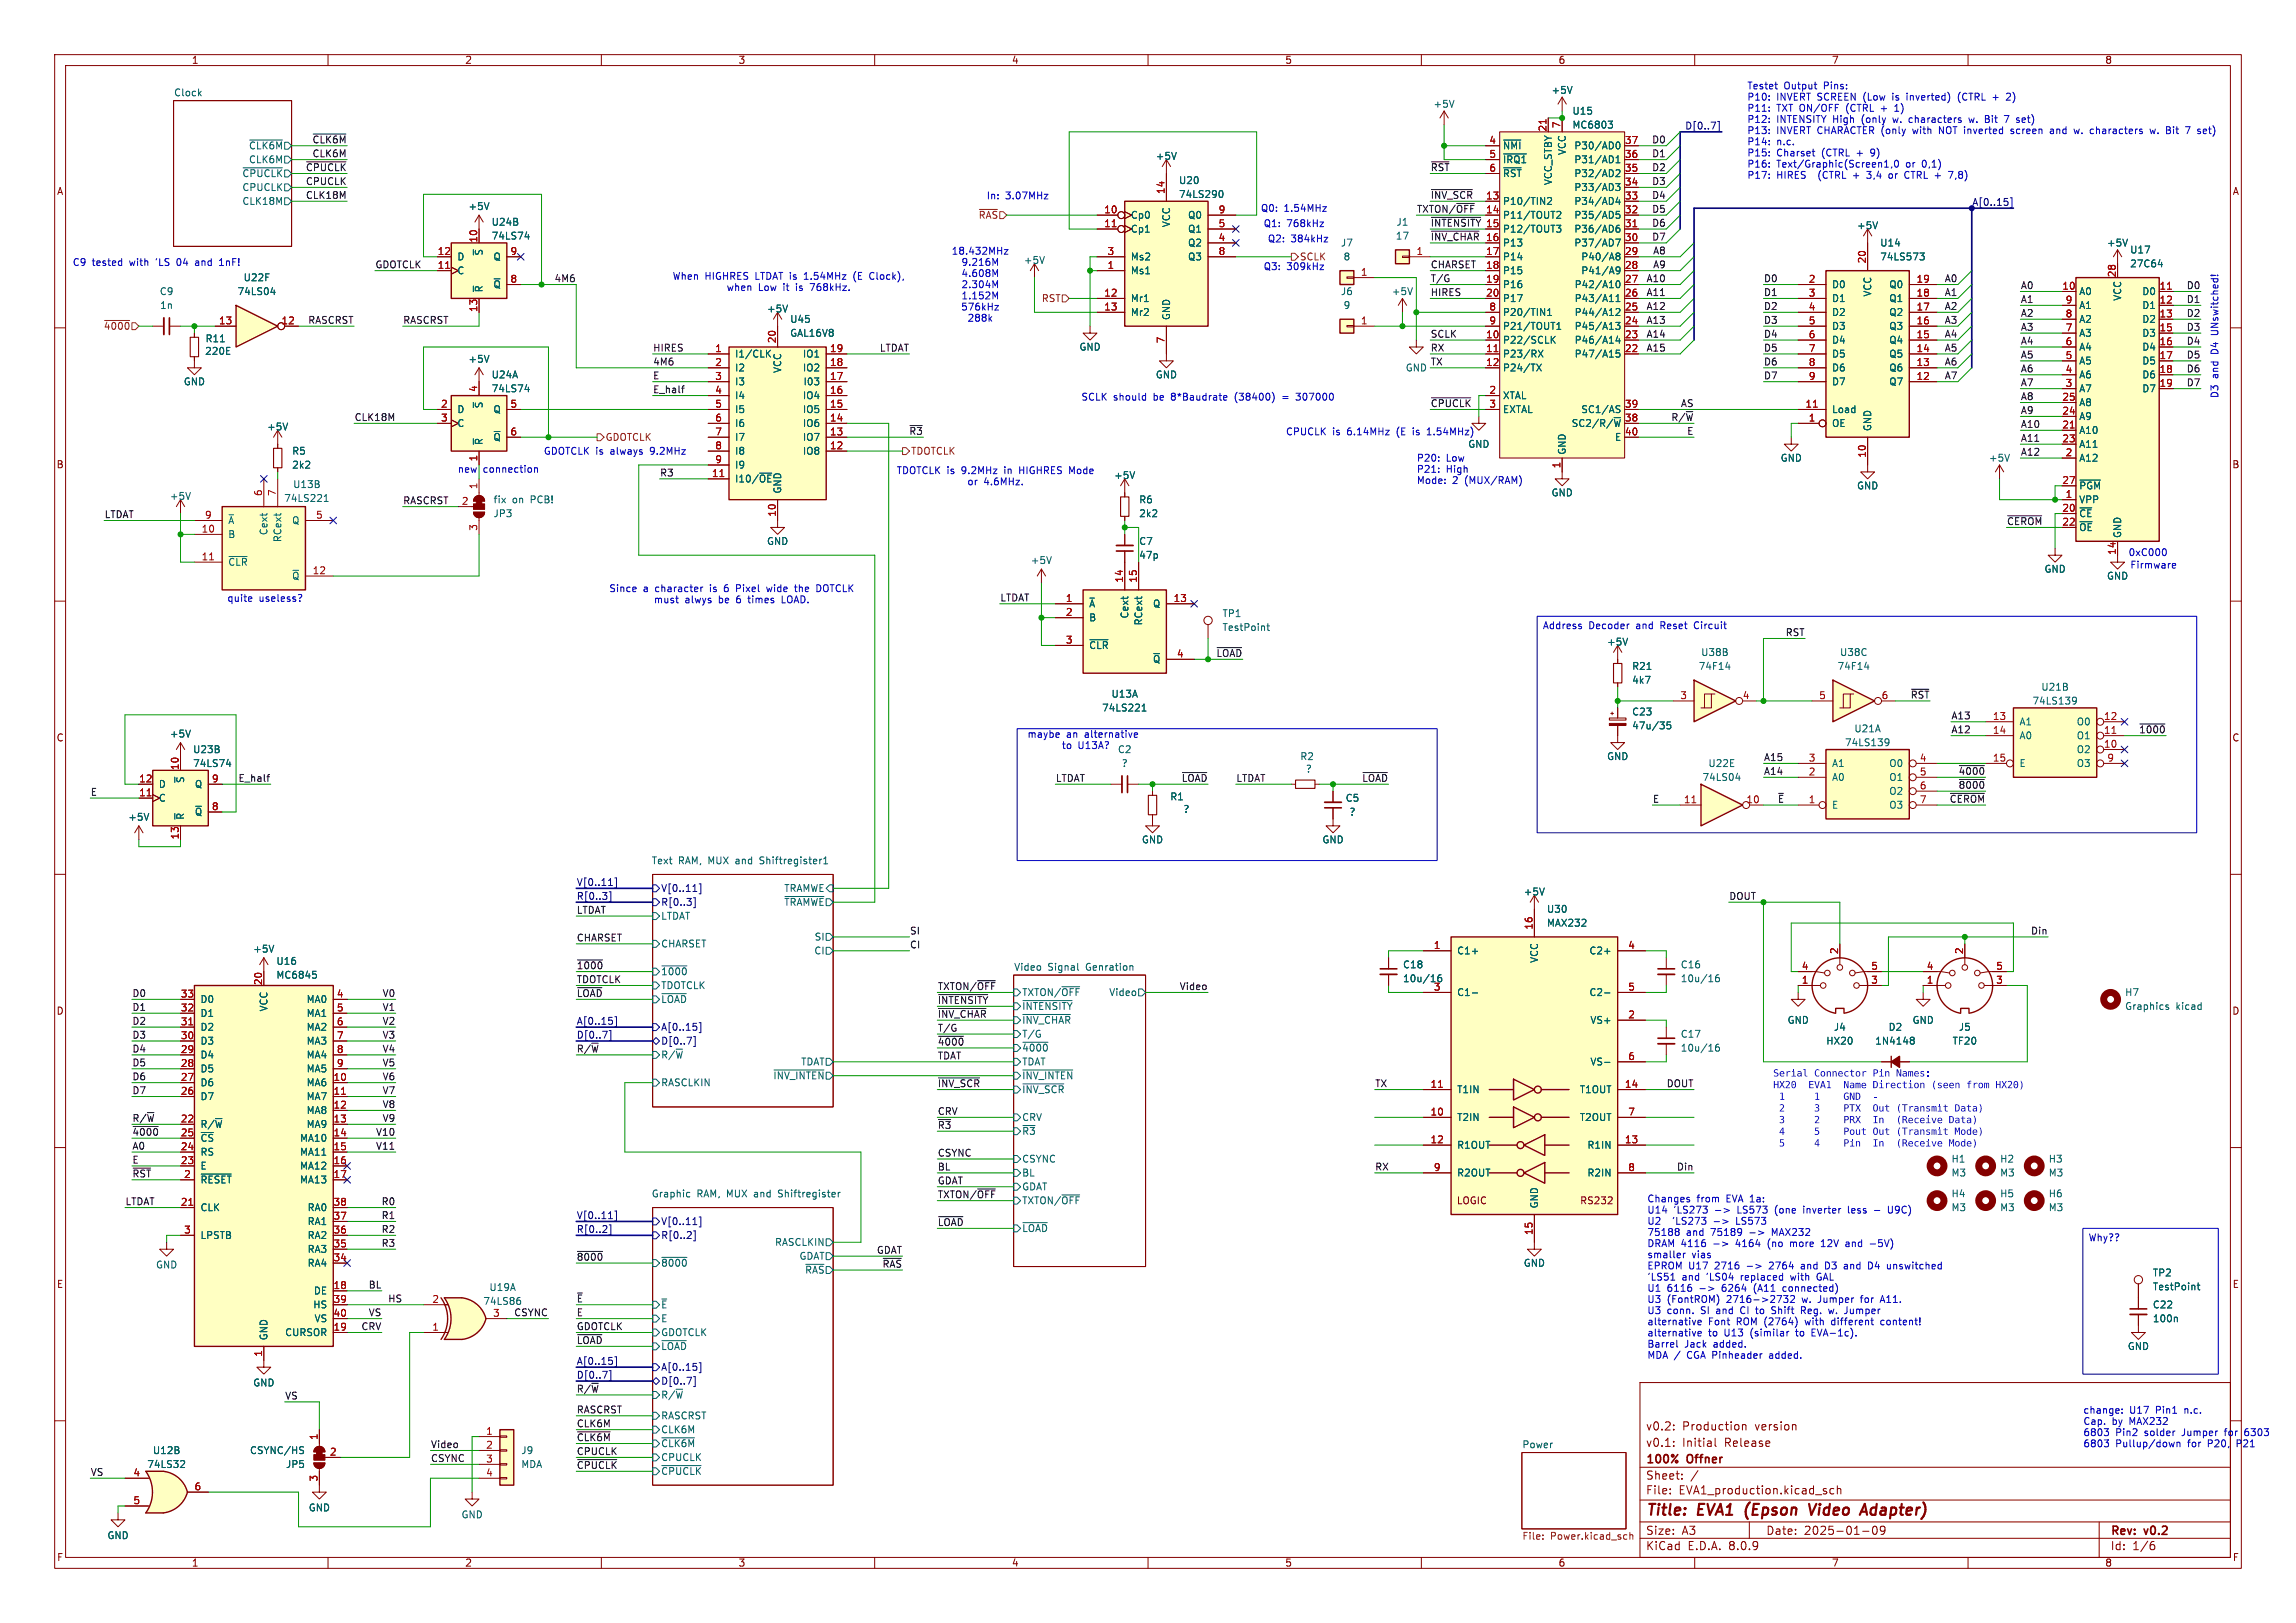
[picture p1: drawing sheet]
<svg xmlns="http://www.w3.org/2000/svg" width="420mm" height="297mm" viewBox="0 0 420 297" stroke-linecap="round" stroke-linejoin="round" font-family="sans-serif">
<defs><g id="words">
<g font-size="2.8" fill="#840000">
<text x="301" y="277.9">Title:</text>
<text x="310.6" y="277.9">EVA1</text>
<text x="320.1" y="277.9">(Epson</text>
<text x="332.6" y="277.9">Video</text>
<text x="343" y="277.9">Adapter)</text>
</g>
<g font-size="2.1" fill="#840000">
<text x="301" y="262">v0.2:</text>
<text x="307.7" y="262">Production</text>
<text x="321.1" y="262">version</text>
<text x="301" y="268.2">100%</text>
<text x="301" y="265">v0.1:</text>
<text x="307.7" y="265">Initial</text>
<text x="308.7" y="268.2">Offner</text>
<text x="315.5" y="265">Release</text>
<text x="301" y="273.7">File:</text>
<text x="301" y="271">Sheet:</text>
<text x="307.1" y="273.7">EVA1_production.kicad_sch</text>
<text x="301" y="281.1">Size:</text>
<text x="307.6" y="281.1">A3</text>
<text x="323" y="281.1">Date:</text>
<text x="330" y="281.1">2025-01-09</text>
<text x="386" y="281.3">Rev:</text>
<text x="392.4" y="281.3">v0.2</text>
<text x="301" y="283.9">KiCad</text>
<text x="308.7" y="283.9">E.D.A.</text>
<text x="316.3" y="283.9">8.0.9</text>
<text x="386" y="283.9">Id:</text>
<text x="390.1" y="283.9">1/6</text>
</g>
<g font-size="1.8" fill="#840000">
<text x="35" y="11.9">1</text>
<text x="85" y="11.9">2</text>
<text x="135" y="11.9">3</text>
<text x="185" y="11.9">4</text>
<text x="235" y="11.9">5</text>
<text x="285" y="11.9">6</text>
<text x="335" y="11.9">7</text>
<text x="385" y="11.9">8</text>
<text x="10.3" y="35.9">A</text>
<text x="408.3" y="35.9">A</text>
<text x="10.3" y="85.9">B</text>
<text x="408.2" y="85.9">B</text>
<text x="10.3" y="135.9">C</text>
<text x="408.2" y="135.9">C</text>
<text x="10.3" y="185.9">D</text>
<text x="408.2" y="185.9">D</text>
<text x="266.4" y="220.6">LOGIC</text>
<text x="288.9" y="220.6">RS232</text>
<text x="10.3" y="235.9">E</text>
<text x="408.3" y="235.9">E</text>
<text x="10.3" y="285.9">F</text>
<text x="35" y="286.9">1</text>
<text x="85" y="286.9">2</text>
<text x="135" y="286.9">3</text>
<text x="185" y="286.9">4</text>
<text x="235" y="286.9">5</text>
<text x="285" y="286.9">6</text>
<text x="335" y="286.9">7</text>
<text x="385" y="286.9">8</text>
<text x="408.3" y="285.9">F</text>
</g>
<g font-size="1.8" fill="#006464">
<text x="31.7" y="17.7">Clock</text>
<text x="283.7" y="17.4">+5V</text>
<text x="262.1" y="19.9">+5V</text>
<text x="287.5" y="21.2">U15</text>
<text x="287.5" y="23.7">MC6803</text>
<text x="45.4" y="27.5">~{CLK6M}</text>
<text x="211.3" y="29.4">+5V</text>
<text x="274.8" y="27.5">~{NMI}</text>
<text x="286.6" y="28.5" transform="rotate(-90 286.6 28.5)">VCC</text>
<text x="287.9" y="27.5">P30/AD0</text>
<text x="44.2" y="32.6">~{CPUCLK}</text>
<text x="44.2" y="35.2">CPUCLK</text>
<text x="45.4" y="30.1">CLK6M</text>
<text x="215.6" y="33.9">U20</text>
<text x="274.8" y="30.1">~{IRQ1}</text>
<text x="274.8" y="32.6">~{RST}</text>
<text x="284.1" y="34" transform="rotate(-90 284.1 34)">VCC_STBY</text>
<text x="287.9" y="35.2">P33/AD3</text>
<text x="287.9" y="32.6">P32/AD2</text>
<text x="287.9" y="30.1">P31/AD1</text>
<text x="44.2" y="37.7">CLK18M</text>
<text x="85.6" y="38.6">+5V</text>
<text x="89.8" y="41.5">U24B</text>
<text x="206.8" y="40.2">Cp0</text>
<text x="214.2" y="41.7" transform="rotate(-90 214.2 41.7)">VCC</text>
<text x="215.6" y="36.4">74LS290</text>
<text x="217.2" y="40.2">Q0</text>
<text x="255.3" y="41.5">J1</text>
<text x="274.8" y="37.7">P10/TIN2</text>
<text x="274.8" y="40.2">P11/TOUT2</text>
<text x="287.9" y="40.2">P35/AD5</text>
<text x="287.9" y="37.7">P34/AD4</text>
<text x="83.6" y="47.9">D</text>
<text x="88.5" y="46.9" transform="rotate(-90 88.5 46.9)">~{S}</text>
<text x="89.8" y="44">74LS74</text>
<text x="90.2" y="47.9">Q</text>
<text x="206.8" y="42.8">Cp1</text>
<text x="206.8" y="47.9">Ms2</text>
<text x="217.2" y="45.3">Q2</text>
<text x="217.2" y="42.8">Q1</text>
<text x="217.2" y="47.9">Q3</text>
<text x="245.2" y="45.3">J7</text>
<text x="245.7" y="47.9">8</text>
<text x="255.2" y="44">17</text>
<text x="274.8" y="42.8">P12/TOUT3</text>
<text x="274.8" y="45.3">P13</text>
<text x="274.8" y="47.9">P14</text>
<text x="287.9" y="45.3">P37/AD7</text>
<text x="287.9" y="42.8">P36/AD6</text>
<text x="289.2" y="47.9">P40/A8</text>
<text x="339.6" y="42.1">+5V</text>
<text x="343.8" y="45.3">U14</text>
<text x="343.8" y="47.9">74LS573</text>
<text x="385.3" y="45.3">+5V</text>
<text x="389.6" y="46.6">U17</text>
<text x="44.5" y="51.7">U22F</text>
<text x="83.6" y="50.4">C</text>
<text x="88.5" y="53.6" transform="rotate(-90 88.5 53.6)">~{R}</text>
<text x="90.2" y="52.9">~{Q}</text>
<text x="187.2" y="48.5">+5V</text>
<text x="206.8" y="50.4">Ms1</text>
<text x="274.8" y="50.4">P15</text>
<text x="274.8" y="52.9">P16</text>
<text x="287.9" y="52.9">P42/A10</text>
<text x="289.2" y="50.4">P41/A9</text>
<text x="335" y="52.9">D0</text>
<text x="345.5" y="52.9">Q0</text>
<text x="389.6" y="49.1">27C64</text>
<text x="29.1" y="54.2">C9</text>
<text x="29.2" y="56.7">1n</text>
<text x="43.4" y="54.2">74LS04</text>
<text x="140.2" y="57.4">+5V</text>
<text x="144.4" y="59.3">U45</text>
<text x="206.8" y="55.5">Mr1</text>
<text x="206.8" y="58">Mr2</text>
<text x="214.2" y="58.7" transform="rotate(-90 214.2 58.7)">GND</text>
<text x="245.2" y="54.2">J6</text>
<text x="245.7" y="56.7">9</text>
<text x="254.5" y="54.2">+5V</text>
<text x="274.8" y="55.5">P17</text>
<text x="274.8" y="58">P20/TIN1</text>
<text x="287.9" y="58">P44/A12</text>
<text x="287.9" y="55.5">P43/A11</text>
<text x="335" y="55.5">D1</text>
<text x="335" y="58">D2</text>
<text x="342.5" y="54.4" transform="rotate(-90 342.5 54.4)">VCC</text>
<text x="345.5" y="58">Q2</text>
<text x="345.5" y="55.5">Q1</text>
<text x="380.2" y="54.2">A0</text>
<text x="380.2" y="59.3">A2</text>
<text x="380.2" y="56.7">A1</text>
<text x="388.2" y="55.1" transform="rotate(-90 388.2 55.1)">VCC</text>
<text x="391.8" y="54.2">D0</text>
<text x="391.8" y="56.7">D1</text>
<text x="391.8" y="59.3">D2</text>
<text x="37.4" y="65.1">220E</text>
<text x="37.5" y="62.8">R11</text>
<text x="134.4" y="65.6">I1/CLK</text>
<text x="144.4" y="61.8">GAL16V8</text>
<text x="146.8" y="65.6">IO1</text>
<text x="197.4" y="64.4">GND</text>
<text x="274.8" y="63.1">P22/SCLK</text>
<text x="274.8" y="65.6">P23/RX</text>
<text x="274.8" y="60.6">P21/TOUT1</text>
<text x="287.9" y="65.6">P47/A15</text>
<text x="287.9" y="63.1">P46/A14</text>
<text x="287.9" y="60.6">P45/A13</text>
<text x="335" y="60.6">D3</text>
<text x="335" y="63.1">D4</text>
<text x="335" y="65.6">D5</text>
<text x="345.5" y="65.6">Q5</text>
<text x="345.5" y="63.1">Q4</text>
<text x="345.5" y="60.6">Q3</text>
<text x="380.2" y="64.4">A4</text>
<text x="380.2" y="61.8">A3</text>
<text x="391.8" y="61.8">D3</text>
<text x="391.8" y="64.4">D4</text>
<text x="33.5" y="70.7">GND</text>
<text x="85.6" y="66.6">+5V</text>
<text x="89.8" y="69.4">U24A</text>
<text x="89.8" y="72">74LS74</text>
<text x="134.4" y="68.2">I2</text>
<text x="134.4" y="70.7">I3</text>
<text x="143.1" y="68.3" transform="rotate(-90 143.1 68.3)">VCC</text>
<text x="146.8" y="68.2">IO2</text>
<text x="146.9" y="70.7">I03</text>
<text x="211.3" y="69.4">GND</text>
<text x="257" y="68.2">GND</text>
<text x="274.8" y="68.2">P24/TX</text>
<text x="335" y="68.2">D6</text>
<text x="335" y="70.7">D7</text>
<text x="345.5" y="70.7">Q7</text>
<text x="345.5" y="68.2">Q6</text>
<text x="380.2" y="72">A7</text>
<text x="380.2" y="69.4">A6</text>
<text x="380.2" y="66.9">A5</text>
<text x="391.8" y="66.9">D5</text>
<text x="391.8" y="69.4">D6</text>
<text x="391.8" y="72">D7</text>
<text x="83.6" y="75.8">D</text>
<text x="88.5" y="74.8" transform="rotate(-90 88.5 74.8)">~{S}</text>
<text x="90.2" y="75.8">Q</text>
<text x="134.4" y="73.3">I4</text>
<text x="134.4" y="75.8">I5</text>
<text x="146.8" y="75.8">IO5</text>
<text x="146.8" y="73.3">IO4</text>
<text x="274.8" y="73.3">XTAL</text>
<text x="274.8" y="75.8">EXTAL</text>
<text x="289.2" y="75.8">SC1/AS</text>
<text x="335" y="75.8">Load</text>
<text x="380.2" y="77.1">A9</text>
<text x="380.2" y="74.5">A8</text>
<text x="48.8" y="79">+5V</text>
<text x="53.3" y="83.4">R5</text>
<text x="83.6" y="78.3">C</text>
<text x="88.5" y="81.5" transform="rotate(-90 88.5 81.5)">~{R}</text>
<text x="90.2" y="80.9">~{Q}</text>
<text x="134.4" y="78.3">I6</text>
<text x="134.4" y="80.9">I7</text>
<text x="134.4" y="83.4">I8</text>
<text x="146.8" y="83.4">IO8</text>
<text x="146.8" y="80.9">IO7</text>
<text x="146.8" y="78.3">IO6</text>
<text x="268.5" y="82.1">GND</text>
<text x="286.6" y="83.3" transform="rotate(-90 286.6 83.3)">GND</text>
<text x="287.4" y="78.3">SC2/R/~{W}</text>
<text x="295.3" y="80.9">E</text>
<text x="335" y="78.3">OE</text>
<text x="342.5" y="79" transform="rotate(-90 342.5 79)">GND</text>
<text x="380.2" y="79.6">A10</text>
<text x="380.2" y="82.1">A11</text>
<text x="53.3" y="86">2k2</text>
<text x="53.5" y="89.5">U13B</text>
<text x="134.4" y="88.5">I10/~{OE}</text>
<text x="134.4" y="86">I9</text>
<text x="203.7" y="87.9">+5V</text>
<text x="325.6" y="84.7">GND</text>
<text x="339.6" y="89.8">GND</text>
<text x="363.7" y="84.7">+5V</text>
<text x="380.2" y="84.7">A12</text>
<text x="380.2" y="89.8">~{PGM}</text>
<text x="31" y="91.7">+5V</text>
<text x="51.9" y="92">74LS221</text>
<text x="90.2" y="94.8">JP3</text>
<text x="90.2" y="92.3">fix</text>
<text x="93.7" y="92.3">on</text>
<text x="97.2" y="92.3">PCB!</text>
<text x="143.1" y="90.4" transform="rotate(-90 143.1 90.4)">GND</text>
<text x="208.3" y="92.3">R6</text>
<text x="208.3" y="94.8">2k2</text>
<text x="283.7" y="91">GND</text>
<text x="380.2" y="92.3">VPP</text>
<text x="380.2" y="94.8">~{CE}</text>
<text x="41.7" y="98.7">B</text>
<text x="41.7" y="96.1">~{A}</text>
<text x="49.1" y="98" transform="rotate(-90 49.1 98)">Cext</text>
<text x="51.7" y="99.3" transform="rotate(-90 51.7 99.3)">RCext</text>
<text x="53.3" y="96.1">Q</text>
<text x="140.2" y="99.9">GND</text>
<text x="208.3" y="99.9">C7</text>
<text x="380.2" y="97.4">~{OE}</text>
<text x="388.2" y="98.6" transform="rotate(-90 388.2 98.6)">GND</text>
<text x="41.7" y="103.7">~{CLR}</text>
<text x="53.3" y="106.3">~{Q}</text>
<text x="188.5" y="103.4">+5V</text>
<text x="208.3" y="102.5">47p</text>
<text x="373.9" y="105">GND</text>
<text x="385.3" y="106.3">GND</text>
<text x="199.1" y="111.4">~{A}</text>
<text x="199.1" y="113.9">B</text>
<text x="206.6" y="113.3" transform="rotate(-90 206.6 113.3)">Cext</text>
<text x="210.8" y="111.4">Q</text>
<text x="223.5" y="113.1">TP1</text>
<text x="199.1" y="119">~{CLR}</text>
<text x="209.1" y="114.6" transform="rotate(-90 209.1 114.6)">RCext</text>
<text x="223.5" y="115.7">TestPoint</text>
<text x="293.9" y="118.3">+5V</text>
<text x="210.8" y="121.5">~{Q}</text>
<text x="298.5" y="125.3">4k7</text>
<text x="298.5" y="122.8">R21</text>
<text x="310.6" y="122.8">74F14</text>
<text x="311.1" y="120.2">U38B</text>
<text x="336" y="122.8">74F14</text>
<text x="336.5" y="120.2">U38C</text>
<text x="201.5" y="130.4">74LS221</text>
<text x="203.2" y="127.9">U13A</text>
<text x="298.5" y="131.1">C23</text>
<text x="371.7" y="129.1">74LS139</text>
<text x="373.3" y="126.6">U21B</text>
<text x="31" y="135.2">+5V</text>
<text x="298.5" y="133.7">47u/35</text>
<text x="337.4" y="136.8">74LS139</text>
<text x="339.1" y="134.2">U21A</text>
<text x="369.3" y="132.9">A1</text>
<text x="369.3" y="135.5">A0</text>
<text x="379.8" y="135.5">O1</text>
<text x="379.8" y="132.9">O0</text>
<text x="33.9" y="143.4" transform="rotate(-90 33.9 143.4)">~{S}</text>
<text x="35.2" y="138">U23B</text>
<text x="35.2" y="140.6">74LS74</text>
<text x="204.4" y="138">C2</text>
<text x="205.1" y="140.6">?</text>
<text x="237.8" y="139.3">R2</text>
<text x="238.8" y="141.6">?</text>
<text x="293.9" y="139.3">GND</text>
<text x="311.3" y="143.1">74LS04</text>
<text x="312.4" y="140.6">U22E</text>
<text x="335" y="143.1">A0</text>
<text x="335" y="140.6">A1</text>
<text x="345.5" y="140.6">O0</text>
<text x="345.5" y="143.1">O1</text>
<text x="369.3" y="140.6">E</text>
<text x="379.8" y="138">O2</text>
<text x="379.8" y="140.6">O3</text>
<text x="29" y="146.9">C</text>
<text x="29" y="144.4">D</text>
<text x="35.6" y="149.5">~{Q}</text>
<text x="35.6" y="144.4">Q</text>
<text x="214" y="146.7">R1</text>
<text x="216.4" y="148.9">?</text>
<text x="246.1" y="146.9">C5</text>
<text x="246.8" y="149.5">?</text>
<text x="335" y="148.2">E</text>
<text x="345.5" y="145.6">O2</text>
<text x="345.5" y="148.2">O3</text>
<text x="23.4" y="150.4">+5V</text>
<text x="33.9" y="150.1" transform="rotate(-90 33.9 150.1)">~{R}</text>
<text x="208.8" y="154.5">GND</text>
<text x="241.8" y="154.5">GND</text>
<text x="119.1" y="158.2">Text</text>
<text x="124.1" y="158.2">RAM, MUX and</text>
<text x="139.5" y="158.2">Shiftregister1</text>
<text x="143.4" y="163.4">TRAMWE</text>
<text x="143.4" y="166">~{TRAMWE}</text>
<text x="278.6" y="164.1">+5V</text>
<text x="282.9" y="167.2">U30</text>
<text x="120.8" y="168.5">LTDAT</text>
<text x="120.8" y="173.6">CHARSET</text>
<text x="148.9" y="172.3">SI</text>
<text x="282.9" y="169.8">MAX232</text>
<text x="46.2" y="174.5">+5V</text>
<text x="50.5" y="176.8">U16</text>
<text x="50.5" y="179.3">MC6845</text>
<text x="120.8" y="178.7">~{1000}</text>
<text x="148.9" y="174.9">CI</text>
<text x="185.4" y="177.7">Video</text>
<text x="191.7" y="177.7">Signal</text>
<text x="198.8" y="177.7">Genration</text>
<text x="256.5" y="179.9">10u/16</text>
<text x="256.5" y="177.4">C18</text>
<text x="266.4" y="174.9">C1+</text>
<text x="281.5" y="176.3" transform="rotate(-90 281.5 176.3)">VCC</text>
<text x="290.6" y="174.9">C2+</text>
<text x="307.3" y="179.9">10u/16</text>
<text x="307.3" y="177.4">C16</text>
<text x="36.6" y="183.7">D0</text>
<text x="49.1" y="185.2" transform="rotate(-90 49.1 185.2)">VCC</text>
<text x="56" y="183.7">MA0</text>
<text x="120.8" y="183.7">~{LOAD}</text>
<text x="120.8" y="181.2">TDOTCLK</text>
<text x="186.9" y="182.5">TXTON/~{OFF}</text>
<text x="186.9" y="185">~{INTENSITY}</text>
<text x="202.8" y="182.5">Video</text>
<text x="266.4" y="182.5">C1-</text>
<text x="290.6" y="182.5">C2-</text>
<text x="388.6" y="182.5">H7</text>
<text x="388.6" y="185">Graphics</text>
<text x="398" y="185">kicad</text>
<text x="36.6" y="191.4">D3</text>
<text x="36.6" y="188.8">D2</text>
<text x="36.6" y="186.3">D1</text>
<text x="56" y="186.3">MA1</text>
<text x="56" y="188.8">MA2</text>
<text x="56" y="191.4">MA3</text>
<text x="120.8" y="191.4">D[0..7]</text>
<text x="186.9" y="190.1">T/G</text>
<text x="186.9" y="187.6">~{INV_CHAR}</text>
<text x="290.8" y="187.6">VS+</text>
<text x="307.3" y="190.1">C17</text>
<text x="326.9" y="187.6">GND</text>
<text x="334" y="191.4">HX20</text>
<text x="335.4" y="188.8">J4</text>
<text x="342.9" y="191.4">1N4148</text>
<text x="345.4" y="188.8">D2</text>
<text x="349.8" y="187.6">GND</text>
<text x="357.1" y="191.4">TF20</text>
<text x="358.2" y="188.8">J5</text>
<text x="36.6" y="196.4">D5</text>
<text x="36.6" y="193.9">D4</text>
<text x="56" y="193.9">MA4</text>
<text x="56" y="196.4">MA5</text>
<text x="120.8" y="193.9">R/~{W}</text>
<text x="141.4" y="197.7">~{INV_INTEN}</text>
<text x="146.4" y="195.2">TDAT</text>
<text x="186.9" y="195.2">TDAT</text>
<text x="186.9" y="197.7">~{INV_INTEN}</text>
<text x="186.9" y="192.6">~{4000}</text>
<text x="290.8" y="195.2">VS-</text>
<text x="307.3" y="192.6">10u/16</text>
<text x="36.6" y="201.5">D7</text>
<text x="36.6" y="199">D6</text>
<text x="56" y="199">MA6</text>
<text x="56" y="201.5">MA7</text>
<text x="120.8" y="199">RASCLKIN</text>
<text x="186.9" y="200.3">~{INV_SCR}</text>
<text x="266.4" y="200.3">T1IN</text>
<text x="288.9" y="200.3">T1OUT</text>
<text x="36.6" y="206.6">R/~{W}</text>
<text x="36.6" y="209.1">~{CS}</text>
<text x="54.8" y="209.1">MA10</text>
<text x="56" y="204.1">MA8</text>
<text x="56" y="206.6">MA9</text>
<text x="186.9" y="205.3">CRV</text>
<text x="186.9" y="207.9">~{R3}</text>
<text x="266.4" y="205.3">T2IN</text>
<text x="288.9" y="205.3">T2OUT</text>
<text x="36.6" y="214.2">E</text>
<text x="36.6" y="211.7">RS</text>
<text x="54.8" y="211.7">MA11</text>
<text x="54.8" y="214.2">MA12</text>
<text x="186.9" y="215.5">BL</text>
<text x="186.9" y="213">CSYNC</text>
<text x="266.4" y="210.4">R1OUT</text>
<text x="266.4" y="215.5">R2OUT</text>
<text x="290.3" y="210.4">R1IN</text>
<text x="290.3" y="215.5">R2IN</text>
<text x="356.9" y="215.5">M3</text>
<text x="356.9" y="213">H1</text>
<text x="365.8" y="215.5">M3</text>
<text x="365.8" y="213">H2</text>
<text x="374.7" y="215.5">M3</text>
<text x="374.7" y="213">H3</text>
<text x="36.6" y="216.8">~{RESET}</text>
<text x="36.6" y="221.8">CLK</text>
<text x="54.8" y="216.8">MA13</text>
<text x="56.2" y="221.8">RA0</text>
<text x="119.1" y="219.2">Graphic</text>
<text x="127.5" y="219.2">RAM, MUX and</text>
<text x="142.9" y="219.2">Shiftregister</text>
<text x="186.9" y="218">GDAT</text>
<text x="186.9" y="220.6">TXTON/~{OFF}</text>
<text x="281.5" y="221.2" transform="rotate(-90 281.5 221.2)">GND</text>
<text x="356.9" y="221.8">M3</text>
<text x="356.9" y="219.3">H4</text>
<text x="365.8" y="221.8">M3</text>
<text x="365.8" y="219.3">H5</text>
<text x="374.7" y="221.8">M3</text>
<text x="374.7" y="219.3">H6</text>
<text x="36.6" y="226.9">LPSTB</text>
<text x="56.2" y="226.9">RA2</text>
<text x="56.2" y="224.4">RA1</text>
<text x="186.9" y="225.7">~{LOAD}</text>
<text x="28.4" y="232.3">GND</text>
<text x="56.2" y="232">RA4</text>
<text x="56.2" y="229.5">RA3</text>
<text x="120.8" y="232">~{8000}</text>
<text x="141.7" y="228.2">RASCLKIN</text>
<text x="146.1" y="230.7">GDAT</text>
<text x="147.2" y="233.3">~{RAS}</text>
<text x="278.6" y="232">GND</text>
<text x="393.7" y="233.8">TP2</text>
<text x="57.2" y="239.6">HS</text>
<text x="57.3" y="237.1">DE</text>
<text x="89.4" y="236.4">U19A</text>
<text x="120.8" y="239.6">~{E}</text>
<text x="393.7" y="236.3">TestPoint</text>
<text x="393.7" y="239.6">C22</text>
<text x="49.1" y="245.4" transform="rotate(-90 49.1 245.4)">GND</text>
<text x="52.1" y="244.7">CURSOR</text>
<text x="57.4" y="242.2">VS</text>
<text x="120.8" y="244.7">GDOTCLK</text>
<text x="120.8" y="242.2">E</text>
<text x="393.7" y="242.2">100n</text>
<text x="120.8" y="247.2">~{LOAD}</text>
<text x="389.1" y="247.2">GND</text>
<text x="46.2" y="253.9">GND</text>
<text x="120.8" y="253.6">D[0..7]</text>
<text x="120.8" y="256.1">R/~{W}</text>
<text x="120.8" y="262.5">CLK6M</text>
<text x="120.8" y="259.9">RASCRST</text>
<text x="26.8" y="268.8">74LS32</text>
<text x="27.9" y="266.3">U12B</text>
<text x="45.6" y="266.3">CSYNC/HS</text>
<text x="52.2" y="268.8">JP5</text>
<text x="95.3" y="266.3">J9</text>
<text x="95.3" y="268.8">MDA</text>
<text x="120.8" y="265">~{CLK6M}</text>
<text x="120.8" y="267.6">CPUCLK</text>
<text x="278.4" y="265.1">Power</text>
<text x="120.8" y="270.1">~{CPUCLK}</text>
<text x="19.6" y="281.9">GND</text>
<text x="56.4" y="276.8">GND</text>
<text x="84.3" y="278">GND</text>
</g>
<g font-size="1.8" fill="#0000c2">
<text x="319.5" y="16.6">Testet</text>
<text x="326.3" y="16.6">Output</text>
<text x="333.7" y="16.6">Pins:</text>
<text x="319.5" y="18.6">P10:</text>
<text x="319.5" y="20.7">P11:</text>
<text x="319.5" y="22.7">P12:</text>
<text x="325" y="18.6">INVERT SCREEN (Low</text>
<text x="325" y="20.7">TXT ON/OFF</text>
<text x="325" y="22.7">INTENSITY High</text>
<text x="338" y="20.7">(CTRL</text>
<text x="340.8" y="22.7">(only</text>
<text x="344.5" y="20.7">+</text>
<text x="346.7" y="18.6">is</text>
<text x="346.8" y="22.7">w.</text>
<text x="347.3" y="20.7">1)</text>
<text x="349.5" y="18.6">inverted)</text>
<text x="349.9" y="22.7">characters</text>
<text x="359" y="18.6">(CTRL</text>
<text x="361.1" y="22.7">w.</text>
<text x="364.2" y="22.7">Bit</text>
<text x="365.6" y="18.6">+</text>
<text x="368" y="22.7">7</text>
<text x="368.3" y="18.6">2)</text>
<text x="370.3" y="22.7">set)</text>
<text x="319.5" y="24.7">P13:</text>
<text x="319.5" y="26.8">P14:</text>
<text x="319.5" y="28.8">P15:</text>
<text x="325" y="24.7">INVERT CHARACTER (only</text>
<text x="325" y="26.8">n.c.</text>
<text x="325" y="28.8">Charset</text>
<text x="333.4" y="28.8">(CTRL</text>
<text x="339.9" y="28.8">+</text>
<text x="342.7" y="28.8">9)</text>
<text x="350.4" y="24.7">with</text>
<text x="355.4" y="24.7">NOT inverted</text>
<text x="368.9" y="24.7">screen</text>
<text x="376.3" y="24.7">and</text>
<text x="380.9" y="24.7">w.</text>
<text x="384" y="24.7">characters</text>
<text x="395.2" y="24.7">w.</text>
<text x="398.4" y="24.7">Bit</text>
<text x="402.1" y="24.7">7</text>
<text x="404.5" y="24.7">set)</text>
<text x="319.5" y="30.9">P16:</text>
<text x="319.5" y="32.9">P17:</text>
<text x="325" y="30.9">Text/Graphic(Screen1,0</text>
<text x="325" y="32.9">HIRES</text>
<text x="332.9" y="32.9">(CTRL</text>
<text x="339.5" y="32.9">+</text>
<text x="342.2" y="32.9">3,4</text>
<text x="346.4" y="32.9">or</text>
<text x="348.8" y="30.9">or</text>
<text x="349.5" y="32.9">CTRL +</text>
<text x="351.9" y="30.9">0,1)</text>
<text x="357.9" y="32.9">7,8)</text>
<text x="180.4" y="36.7">In:</text>
<text x="183.9" y="36.7">3.07MHz</text>
<text x="230.5" y="39">Q0:</text>
<text x="231.1" y="41.8">Q1:</text>
<text x="234.9" y="39">1.54MHz</text>
<text x="235.4" y="41.8">768kHz</text>
<text x="174" y="46.8">18.432MHz</text>
<text x="231.8" y="44.6">Q2:</text>
<text x="236.1" y="44.6">384kHz</text>
<text x="237.7" y="47.9">SCLK</text>
<text x="13.2" y="48.9">C9</text>
<text x="16.9" y="48.9">tested</text>
<text x="23.8" y="48.9">with</text>
<text x="28.8" y="48.9">'LS</text>
<text x="32.8" y="48.9">04</text>
<text x="36.4" y="48.9">and</text>
<text x="41" y="48.9">1nF!</text>
<text x="122.9" y="51.4">When</text>
<text x="129" y="51.4">HIGHRES</text>
<text x="132.8" y="53.5">when</text>
<text x="138.3" y="51.4">LTDAT is</text>
<text x="138.7" y="53.5">Low</text>
<text x="143.4" y="53.5">it</text>
<text x="145.9" y="53.5">is</text>
<text x="147.6" y="51.4">1.54MHz</text>
<text x="148.7" y="53.5">768kHz.</text>
<text x="156.8" y="51.4">(E</text>
<text x="160" y="51.4">Clock),</text>
<text x="175.8" y="48.8">9.216M</text>
<text x="175.8" y="50.9">4.608M</text>
<text x="175.8" y="52.9">2.304M</text>
<text x="231.1" y="49.6">Q3:</text>
<text x="235.4" y="49.6">309kHz</text>
<text x="175.7" y="57">576kHz</text>
<text x="175.8" y="55">1.152M</text>
<text x="176.9" y="59.1">288k</text>
<text x="406" y="64.7" transform="rotate(-90 406 64.7)">D4</text>
<text x="406" y="61" transform="rotate(-90 406 61)">UNswitched!</text>
<text x="406" y="69.3" transform="rotate(-90 406 69.3)">and</text>
<text x="197.7" y="73.5">SCLK</text>
<text x="203.7" y="73.5">should</text>
<text x="211.1" y="73.5">be</text>
<text x="214.5" y="73.5">8*Baudrate</text>
<text x="226.3" y="73.5">(38400)</text>
<text x="238" y="73.5">307000</text>
<text x="406" y="72.9" transform="rotate(-90 406 72.9)">D3</text>
<text x="99.4" y="83.4">GDOTCLK is</text>
<text x="111.8" y="83.4">always</text>
<text x="119.2" y="83.4">9.2MHz</text>
<text x="235.1" y="79.9">CPUCLK</text>
<text x="243.7" y="79.9">is</text>
<text x="246.6" y="79.9">6.14MHz</text>
<text x="255.8" y="79.9">(E</text>
<text x="258.9" y="79.9">is</text>
<text x="261.7" y="79.9">1.54MHz)</text>
<text x="83.6" y="86.7">new</text>
<text x="88.4" y="86.7">connection</text>
<text x="163.9" y="87">TDOTCLK is</text>
<text x="176" y="87">9.2MHz</text>
<text x="176.8" y="89">or</text>
<text x="180" y="89">4.6MHz.</text>
<text x="184" y="87">in</text>
<text x="186.9" y="87">HIGHRES</text>
<text x="196.3" y="87">Mode</text>
<text x="259.1" y="84.6">P20:</text>
<text x="259.1" y="86.6">P21:</text>
<text x="259.1" y="88.7">Mode:</text>
<text x="264.5" y="84.6">Low</text>
<text x="264.5" y="86.6">High</text>
<text x="265.7" y="88.7">2</text>
<text x="268.1" y="88.7">(MUX/RAM)</text>
<text x="389.3" y="102">0xC000</text>
<text x="389.6" y="104.2">Firmware</text>
<text x="41.5" y="110.3">quite</text>
<text x="47.4" y="110.3">useless?</text>
<text x="111.3" y="108.6">Since</text>
<text x="117.7" y="108.6">a</text>
<text x="119.5" y="110.6">must</text>
<text x="120" y="108.6">character</text>
<text x="125.3" y="110.6">alwys</text>
<text x="130.2" y="108.6">is</text>
<text x="131.6" y="110.6">be</text>
<text x="133" y="108.6">6</text>
<text x="135" y="110.6">6</text>
<text x="135.3" y="108.6">Pixel</text>
<text x="137.4" y="110.6">times</text>
<text x="141.2" y="108.6">wide</text>
<text x="143.7" y="110.6">LOAD.</text>
<text x="146.5" y="108.6">the</text>
<text x="150.7" y="108.6">DOTCLK</text>
<text x="282.1" y="115.5">Address</text>
<text x="290.6" y="115.5">Decoder</text>
<text x="299.4" y="115.5">and</text>
<text x="304" y="115.5">Reset</text>
<text x="310.4" y="115.5">Circuit</text>
<text x="187.9" y="135.2">maybe</text>
<text x="194.1" y="137.3">to</text>
<text x="195.1" y="135.2">an</text>
<text x="197.2" y="137.3">U13A?</text>
<text x="198.5" y="135.2">alternative</text>
<text x="324.4" y="197.5">Serial</text>
<text x="331.8" y="197.5">Connector</text>
<text x="342.5" y="197.5">Pin</text>
<text x="346.8" y="197.5">Names:</text>
<text x="324.4" y="199.7">HX20</text>
<text x="325.4" y="201.8">1</text>
<text x="325.4" y="203.9">2</text>
<text x="330.8" y="199.7">EVA1</text>
<text x="331.8" y="201.8">1</text>
<text x="331.8" y="203.9">3</text>
<text x="337.2" y="201.8">GND</text>
<text x="337.2" y="203.9">PTX</text>
<text x="337.2" y="199.7">Name Direction</text>
<text x="342.5" y="203.9">Out</text>
<text x="346.8" y="203.9">(Transmit</text>
<text x="353.2" y="199.7">(seen</text>
<text x="357.5" y="203.9">Data)</text>
<text x="359.7" y="199.7">from</text>
<text x="365" y="199.7">HX20)</text>
<text x="325.4" y="206.1">3</text>
<text x="325.4" y="208.2">4</text>
<text x="331.8" y="206.1">2</text>
<text x="331.8" y="208.2">5</text>
<text x="337.2" y="206.1">PRX</text>
<text x="337.2" y="208.2">Pout</text>
<text x="342.5" y="208.2">Out</text>
<text x="346.8" y="206.1">(Receive</text>
<text x="346.8" y="208.2">(Transmit</text>
<text x="356.4" y="206.1">Data)</text>
<text x="357.5" y="208.2">Mode)</text>
<text x="325.4" y="210.3">5</text>
<text x="331.8" y="210.3">4</text>
<text x="337.2" y="210.3">Pin</text>
<text x="346.8" y="210.3">(Receive</text>
<text x="356.4" y="210.3">Mode)</text>
<text x="301.2" y="220.2">Changes</text>
<text x="310.4" y="220.2">from</text>
<text x="315.9" y="220.2">EVA 1a:</text>
<text x="301.2" y="222.3">U14</text>
<text x="301.2" y="224.3">U2</text>
<text x="301.2" y="226.4">75188</text>
<text x="306.1" y="224.3">'LS273</text>
<text x="306.2" y="222.3">'LS273</text>
<text x="308.5" y="226.4">and</text>
<text x="313.1" y="226.4">75189</text>
<text x="313.8" y="224.3">-&gt;</text>
<text x="318.1" y="224.3">LS573</text>
<text x="318.1" y="222.3">LS573</text>
<text x="320.3" y="226.4">-&gt;</text>
<text x="324.6" y="226.4">MAX232</text>
<text x="325.2" y="222.3">(one</text>
<text x="330.6" y="222.3">inverter</text>
<text x="338.9" y="222.3">less</text>
<text x="346.7" y="222.3">U9C)</text>
<text x="382" y="227.5">Why??</text>
<text x="301.2" y="228.4">DRAM 4116</text>
<text x="301.2" y="230.5">smaller</text>
<text x="301.2" y="232.5">EPROM U17</text>
<text x="309.5" y="230.5">vias</text>
<text x="313.8" y="232.5">2716</text>
<text x="317.8" y="228.4">4164</text>
<text x="323.8" y="228.4">(no</text>
<text x="324.1" y="232.5">2764</text>
<text x="328.1" y="228.4">more</text>
<text x="330.1" y="232.5">and</text>
<text x="334" y="228.4">12V</text>
<text x="334.8" y="232.5">D3</text>
<text x="338.4" y="232.5">and</text>
<text x="338.7" y="228.4">and</text>
<text x="343" y="232.5">D4</text>
<text x="343.3" y="228.4">-5V)</text>
<text x="346.7" y="232.5">unswitched</text>
<text x="301.2" y="234.5">'LS51</text>
<text x="301.2" y="236.6">U1</text>
<text x="301.2" y="238.6">U3</text>
<text x="305" y="236.6">6116</text>
<text x="305" y="238.6">(FontROM)</text>
<text x="307.7" y="234.5">and</text>
<text x="311" y="236.6">-&gt;</text>
<text x="312.3" y="234.5">'LS04</text>
<text x="315.3" y="236.6">6264</text>
<text x="316" y="238.6">2716-&gt;2732</text>
<text x="318.7" y="234.5">replaced</text>
<text x="321.3" y="236.6">(A11</text>
<text x="326.8" y="236.6">connected)</text>
<text x="328.1" y="234.5">with</text>
<text x="330" y="238.6">w.</text>
<text x="333" y="234.5">GAL</text>
<text x="333.1" y="238.6">Jumper</text>
<text x="341.1" y="238.6">for</text>
<text x="344.9" y="238.6">A11.</text>
<text x="301.2" y="240.7">U3</text>
<text x="301.2" y="242.7">alternative</text>
<text x="301.2" y="244.8">alternative</text>
<text x="305" y="240.7">conn.</text>
<text x="311.3" y="240.7">SI</text>
<text x="312.5" y="242.7">Font</text>
<text x="312.5" y="244.8">to</text>
<text x="314.3" y="240.7">and</text>
<text x="315.6" y="244.8">U13</text>
<text x="317.8" y="242.7">ROM (2764)</text>
<text x="318.9" y="240.7">CI</text>
<text x="320.5" y="244.8">(similar</text>
<text x="321.9" y="240.7">to</text>
<text x="325" y="240.7">Shift</text>
<text x="329" y="244.8">to</text>
<text x="330.5" y="240.7">Reg.</text>
<text x="330.7" y="242.7">with</text>
<text x="332.1" y="244.8">EVA-1c).</text>
<text x="335.7" y="242.7">different</text>
<text x="335.8" y="240.7">w.</text>
<text x="338.9" y="240.7">Jumper</text>
<text x="344.9" y="242.7">content!</text>
<text x="301.2" y="246.8">Barrel</text>
<text x="301.2" y="248.9">MDA /</text>
<text x="308.2" y="246.8">Jack</text>
<text x="308.7" y="248.9">CGA Pinheader</text>
<text x="313.6" y="246.8">added.</text>
<text x="324.1" y="248.9">added.</text>
<text x="381" y="258.9">change:</text>
<text x="381" y="261">Cap.</text>
<text x="381" y="263">6803</text>
<text x="386.3" y="261">by</text>
<text x="387" y="263">Pin2</text>
<text x="389.5" y="258.9">U17</text>
<text x="389.6" y="261">MAX232</text>
<text x="392.4" y="263">solder</text>
<text x="394.5" y="258.9">Pin1</text>
<text x="399.4" y="263">Jumper</text>
<text x="399.9" y="258.9">n.c.</text>
<text x="407.5" y="263">for</text>
<text x="411.3" y="263">6303</text>
<text x="381" y="265">6803</text>
<text x="387" y="265">Pullup/down</text>
<text x="400.3" y="265">for</text>
<text x="404.2" y="265">P20,</text>
<text x="409.6" y="265">P21</text>
</g>
<g font-size="1.8" fill="#a90000">
<text x="285.5" y="23.6" transform="rotate(-90 285.5 23.6)">7</text>
<text x="272.3" y="26.4">4</text>
<text x="272.3" y="29">5</text>
<text x="283" y="24.2" transform="rotate(-90 283 24.2)">21</text>
<text x="297.1" y="29">36</text>
<text x="297.1" y="26.4">37</text>
<text x="213.1" y="35.6" transform="rotate(-90 213.1 35.6)">14</text>
<text x="272.3" y="31.5">6</text>
<text x="297.1" y="34">34</text>
<text x="297.1" y="31.5">35</text>
<text x="201.9" y="39.1">10</text>
<text x="201.9" y="41.7">11</text>
<text x="222.8" y="41.7">5</text>
<text x="222.8" y="39.1">9</text>
<text x="271.7" y="41.7">15</text>
<text x="271.7" y="36.6">13</text>
<text x="271.7" y="39.1">14</text>
<text x="297.1" y="41.7">31</text>
<text x="297.1" y="39.1">32</text>
<text x="297.1" y="36.6">33</text>
<text x="80" y="46.7">12</text>
<text x="87.4" y="44.5" transform="rotate(-90 87.4 44.5)">10</text>
<text x="93.3" y="46.7">9</text>
<text x="202.5" y="46.7">3</text>
<text x="222.8" y="44.2">4</text>
<text x="222.8" y="46.7">8</text>
<text x="259" y="46.7">1</text>
<text x="271.7" y="44.2">16</text>
<text x="271.7" y="46.7">17</text>
<text x="297.1" y="46.7">29</text>
<text x="297.1" y="44.2">30</text>
<text x="80" y="49.3">11</text>
<text x="93.3" y="51.8">8</text>
<text x="202.5" y="49.3">1</text>
<text x="248.8" y="50.5">1</text>
<text x="271.7" y="49.3">18</text>
<text x="271.7" y="51.8">19</text>
<text x="297.1" y="51.8">27</text>
<text x="297.1" y="49.3">28</text>
<text x="330.8" y="51.8">2</text>
<text x="341.4" y="48.3" transform="rotate(-90 341.4 48.3)">20</text>
<text x="350.5" y="51.8">19</text>
<text x="377.1" y="53.1">10</text>
<text x="387.1" y="50.8" transform="rotate(-90 387.1 50.8)">28</text>
<text x="394.9" y="53.1">11</text>
<text x="40" y="59.4">13</text>
<text x="51.4" y="59.4">12</text>
<text x="87.4" y="57.2" transform="rotate(-90 87.4 57.2)">13</text>
<text x="201.9" y="54.4">12</text>
<text x="201.9" y="56.9">13</text>
<text x="248.8" y="59.4">1</text>
<text x="271.7" y="54.4">20</text>
<text x="272.3" y="56.9">8</text>
<text x="272.3" y="59.4">9</text>
<text x="297.1" y="59.4">24</text>
<text x="297.1" y="56.9">25</text>
<text x="297.1" y="54.4">26</text>
<text x="330.8" y="54.4">3</text>
<text x="330.8" y="56.9">4</text>
<text x="330.8" y="59.4">5</text>
<text x="350.5" y="59.4">16</text>
<text x="350.5" y="56.9">17</text>
<text x="350.5" y="54.4">18</text>
<text x="377.8" y="58.2">8</text>
<text x="377.8" y="55.6">9</text>
<text x="394.9" y="55.6">12</text>
<text x="394.9" y="58.2">13</text>
<text x="130.7" y="64.5">1</text>
<text x="142" y="62.9" transform="rotate(-90 142 62.9)">20</text>
<text x="151.7" y="64.5">19</text>
<text x="213.1" y="62.9" transform="rotate(-90 213.1 62.9)">7</text>
<text x="271.7" y="62">10</text>
<text x="271.7" y="64.5">11</text>
<text x="297.1" y="64.5">22</text>
<text x="297.1" y="62">23</text>
<text x="330.8" y="62">6</text>
<text x="330.8" y="64.5">7</text>
<text x="350.5" y="64.5">14</text>
<text x="350.5" y="62">15</text>
<text x="377.8" y="65.8">5</text>
<text x="377.8" y="63.2">6</text>
<text x="377.8" y="60.7">7</text>
<text x="394.9" y="60.7">15</text>
<text x="394.9" y="63.2">16</text>
<text x="394.9" y="65.8">17</text>
<text x="87.4" y="71.8" transform="rotate(-90 87.4 71.8)">4</text>
<text x="130.7" y="67.1">2</text>
<text x="130.7" y="69.6">3</text>
<text x="151.7" y="69.6">17</text>
<text x="151.7" y="67.1">18</text>
<text x="271.7" y="67.1">12</text>
<text x="330.8" y="67.1">8</text>
<text x="330.8" y="69.6">9</text>
<text x="350.5" y="69.6">12</text>
<text x="350.5" y="67.1">13</text>
<text x="377.8" y="70.9">3</text>
<text x="377.8" y="68.3">4</text>
<text x="394.9" y="68.3">18</text>
<text x="394.9" y="70.9">19</text>
<text x="80.6" y="74.7">2</text>
<text x="80.6" y="77.2">3</text>
<text x="93.3" y="74.7">5</text>
<text x="130.7" y="72.1">4</text>
<text x="130.7" y="74.7">5</text>
<text x="130.7" y="77.2">6</text>
<text x="151.7" y="77.2">14</text>
<text x="151.7" y="74.7">15</text>
<text x="151.7" y="72.1">16</text>
<text x="272.3" y="72.1">2</text>
<text x="272.3" y="74.7">3</text>
<text x="297.1" y="77.2">38</text>
<text x="297.1" y="74.7">39</text>
<text x="330.2" y="74.7">11</text>
<text x="330.8" y="77.2">1</text>
<text x="377.1" y="75.9">24</text>
<text x="377.1" y="73.4">25</text>
<text x="93.3" y="79.8">6</text>
<text x="130.7" y="79.8">7</text>
<text x="130.7" y="82.3">8</text>
<text x="151.7" y="82.3">12</text>
<text x="151.7" y="79.8">13</text>
<text x="297.1" y="79.8">40</text>
<text x="341.4" y="83.9" transform="rotate(-90 341.4 83.9)">10</text>
<text x="377.1" y="78.5">21</text>
<text x="377.1" y="81">23</text>
<text x="377.8" y="83.6">2</text>
<text x="87.4" y="89.6" transform="rotate(-90 87.4 89.6)">1</text>
<text x="87.4" y="84.5" transform="rotate(-90 87.4 84.5)">1</text>
<text x="130.1" y="87.4">11</text>
<text x="130.7" y="84.8">9</text>
<text x="285.5" y="85.8" transform="rotate(-90 285.5 85.8)">1</text>
<text x="377.1" y="88.6">27</text>
<text x="37.4" y="95">9</text>
<text x="48" y="90.9" transform="rotate(-90 48 90.9)">6</text>
<text x="50.5" y="90.9" transform="rotate(-90 50.5 90.9)">7</text>
<text x="57.7" y="95">5</text>
<text x="84.4" y="92.5">2</text>
<text x="142" y="94.7" transform="rotate(-90 142 94.7)">10</text>
<text x="377.1" y="93.7">20</text>
<text x="377.8" y="91.2">1</text>
<text x="36.8" y="97.5">10</text>
<text x="87.4" y="97.2" transform="rotate(-90 87.4 97.2)">3</text>
<text x="377.1" y="96.3">22</text>
<text x="387.1" y="101.6" transform="rotate(-90 387.1 101.6)">14</text>
<text x="36.8" y="102.6">11</text>
<text x="57.1" y="105.2">12</text>
<text x="205.5" y="106.7" transform="rotate(-90 205.5 106.7)">14</text>
<text x="208" y="106.7" transform="rotate(-90 208 106.7)">15</text>
<text x="194.9" y="110.2">1</text>
<text x="194.9" y="112.8">2</text>
<text x="214.6" y="110.2">13</text>
<text x="194.9" y="117.9">3</text>
<text x="215.2" y="120.4">4</text>
<text x="307.3" y="128">3</text>
<text x="318.7" y="128">4</text>
<text x="332.7" y="128">5</text>
<text x="344.1" y="128">6</text>
<text x="364.4" y="131.8">13</text>
<text x="384.8" y="131.8">12</text>
<text x="364.4" y="134.4">14</text>
<text x="384.8" y="136.9">10</text>
<text x="384.8" y="134.4">11</text>
<text x="25.4" y="143.3">12</text>
<text x="32.8" y="141" transform="rotate(-90 32.8 141)">10</text>
<text x="38.7" y="143.3">9</text>
<text x="330.8" y="142">2</text>
<text x="330.8" y="139.4">3</text>
<text x="351.1" y="139.4">4</text>
<text x="351.1" y="142">5</text>
<text x="364.4" y="139.4">15</text>
<text x="385.4" y="139.4">9</text>
<text x="25.4" y="145.8">11</text>
<text x="38.7" y="148.3">8</text>
<text x="307.9" y="147.1">11</text>
<text x="319.4" y="147.1">10</text>
<text x="330.8" y="147.1">1</text>
<text x="351.1" y="144.5">6</text>
<text x="351.1" y="147.1">7</text>
<text x="32.8" y="153.7" transform="rotate(-90 32.8 153.7)">13</text>
<text x="262.2" y="173.7">1</text>
<text x="280.4" y="170.2" transform="rotate(-90 280.4 170.2)">16</text>
<text x="297.7" y="173.7">4</text>
<text x="329.5" y="177.5">4</text>
<text x="336.3" y="174.7" transform="rotate(-90 336.3 174.7)">2</text>
<text x="342.2" y="177.5">5</text>
<text x="352.4" y="177.5">4</text>
<text x="359.2" y="174.7" transform="rotate(-90 359.2 174.7)">2</text>
<text x="365.1" y="177.5">5</text>
<text x="33" y="185.2">32</text>
<text x="33" y="182.6">33</text>
<text x="48" y="180.4" transform="rotate(-90 48 180.4)">20</text>
<text x="61.5" y="182.6">4</text>
<text x="61.5" y="185.2">5</text>
<text x="262.2" y="181.4">3</text>
<text x="297.7" y="181.4">5</text>
<text x="329.5" y="180.1">1</text>
<text x="342.2" y="180.1">3</text>
<text x="352.4" y="180.1">1</text>
<text x="365.1" y="180.1">3</text>
<text x="33" y="190.2">30</text>
<text x="33" y="187.7">31</text>
<text x="61.5" y="187.7">6</text>
<text x="61.5" y="190.2">7</text>
<text x="297.7" y="186.4">2</text>
<text x="33" y="197.9">27</text>
<text x="33" y="195.3">28</text>
<text x="33" y="192.8">29</text>
<text x="60.9" y="197.9">10</text>
<text x="61.5" y="192.8">8</text>
<text x="61.5" y="195.3">9</text>
<text x="297.7" y="194.1">6</text>
<text x="33" y="200.4">26</text>
<text x="60.9" y="200.4">11</text>
<text x="60.9" y="202.9">12</text>
<text x="261.6" y="199.1">11</text>
<text x="297.1" y="199.1">14</text>
<text x="33" y="205.5">22</text>
<text x="33" y="208">25</text>
<text x="60.9" y="205.5">13</text>
<text x="60.9" y="208">14</text>
<text x="261.6" y="204.2">10</text>
<text x="261.6" y="209.3">12</text>
<text x="297.1" y="209.3">13</text>
<text x="297.7" y="204.2">7</text>
<text x="33" y="213.1">23</text>
<text x="33" y="210.6">24</text>
<text x="33.6" y="215.6">2</text>
<text x="60.9" y="210.6">15</text>
<text x="60.9" y="213.1">16</text>
<text x="60.9" y="215.6">17</text>
<text x="262.2" y="214.4">9</text>
<text x="297.7" y="214.4">8</text>
<text x="33" y="220.7">21</text>
<text x="60.9" y="220.7">38</text>
<text x="33.6" y="225.8">3</text>
<text x="60.9" y="225.8">36</text>
<text x="60.9" y="223.3">37</text>
<text x="280.4" y="226.1" transform="rotate(-90 280.4 226.1)">15</text>
<text x="60.9" y="230.9">34</text>
<text x="60.9" y="228.3">35</text>
<text x="60.9" y="236">18</text>
<text x="60.9" y="238.5">39</text>
<text x="79" y="238.5">2</text>
<text x="60.9" y="243.6">19</text>
<text x="60.9" y="241">40</text>
<text x="79" y="243.6">1</text>
<text x="90.1" y="241">3</text>
<text x="48" y="248.4" transform="rotate(-90 48 248.4)">1</text>
<text x="58.2" y="263.6" transform="rotate(-90 58.2 263.6)">1</text>
<text x="88.8" y="262.6">1</text>
<text x="60.3" y="266.4">2</text>
<text x="88.8" y="265.2">2</text>
<text x="88.8" y="267.7">3</text>
<text x="24.3" y="270.3">4</text>
<text x="24.3" y="275.3">5</text>
<text x="35.5" y="272.8">6</text>
<text x="58.2" y="271.2" transform="rotate(-90 58.2 271.2)">3</text>
<text x="88.8" y="270.3">4</text>
</g>
<g font-size="1.8" fill="#000084">
<text x="308.2" y="23.8">D[0..7]</text>
<text x="360.7" y="37.8">A[0..15]</text>
<text x="105.4" y="162.2">V[0..11]</text>
<text x="105.4" y="164.8">R[0..3]</text>
<text x="120.8" y="163.4">V[0..11]</text>
<text x="120.8" y="166">R[0..3]</text>
<text x="105.4" y="187.6">A[0..15]</text>
<text x="105.4" y="190.2">D[0..7]</text>
<text x="120.8" y="188.8">A[0..15]</text>
<text x="105.4" y="225.7">R[0..2]</text>
<text x="105.4" y="223.2">V[0..11]</text>
<text x="120.8" y="226.9">R[0..2]</text>
<text x="120.8" y="224.4">V[0..11]</text>
<text x="105.4" y="249.8">A[0..15]</text>
<text x="120.8" y="251.1">A[0..15]</text>
</g>
<g font-size="1.8" fill="#0f0f0f">
<text x="57.1" y="26.3">~{CLK6M}</text>
<text x="57.1" y="28.9">CLK6M</text>
<text x="302.1" y="26.3">D0</text>
<text x="302.1" y="28.9">D1</text>
<text x="55.9" y="33.9">CPUCLK</text>
<text x="55.9" y="31.4">~{CPUCLK}</text>
<text x="261.6" y="31.4">~{RST}</text>
<text x="302.1" y="31.4">D2</text>
<text x="302.1" y="33.9">D3</text>
<text x="55.9" y="36.5">CLK18M</text>
<text x="259.1" y="39">TXTON/~{OFF} 14</text>
<text x="261.6" y="41.6">~{INTENSITY}</text>
<text x="261.6" y="36.5">~{INV_SCR}13</text>
<text x="302.1" y="39">D5</text>
<text x="302.1" y="36.5">D4</text>
<text x="302.1" y="41.6">D6</text>
<text x="261.6" y="44.1">~{INV_CHAR}</text>
<text x="302.1" y="44.1">D7</text>
<text x="302.3" y="46.6">A8</text>
<text x="68.6" y="49.2">GDOTCLK</text>
<text x="101.3" y="51.7">4M6</text>
<text x="261.6" y="49.2">CHARSET</text>
<text x="261.6" y="51.7">T/G</text>
<text x="301.1" y="51.7">A10</text>
<text x="302.3" y="49.2">A9</text>
<text x="322.6" y="51.7">D0</text>
<text x="355.6" y="51.7">A0</text>
<text x="369.6" y="53">A0</text>
<text x="399.9" y="53">D0</text>
<text x="56.3" y="59.3">RASCRST</text>
<text x="73.7" y="59.3">RASCRST</text>
<text x="261.6" y="54.3">HIRES</text>
<text x="301.1" y="56.8">A12</text>
<text x="301.1" y="59.3">A13</text>
<text x="301.1" y="54.3">A11</text>
<text x="322.6" y="56.8">D2</text>
<text x="322.6" y="59.3">D3</text>
<text x="322.6" y="54.3">D1</text>
<text x="355.6" y="54.3">A1</text>
<text x="355.6" y="56.8">A2</text>
<text x="355.6" y="59.3">A3</text>
<text x="369.6" y="58.1">A2</text>
<text x="369.6" y="55.5">A1</text>
<text x="399.9" y="58.1">D2</text>
<text x="399.9" y="55.5">D1</text>
<text x="119.4" y="64.4">HIRES</text>
<text x="160.8" y="64.4">LTDAT</text>
<text x="261.6" y="64.4">RX</text>
<text x="261.6" y="61.9">SCLK</text>
<text x="301.1" y="64.4">A15</text>
<text x="301.1" y="61.9">A14</text>
<text x="322.6" y="64.4">D5</text>
<text x="322.6" y="61.9">D4</text>
<text x="355.6" y="61.9">A4</text>
<text x="355.6" y="64.4">A5</text>
<text x="369.6" y="63.2">A4</text>
<text x="369.6" y="60.6">A3</text>
<text x="369.6" y="65.7">A5</text>
<text x="399.9" y="63.2">D4</text>
<text x="399.9" y="60.6">D3</text>
<text x="399.9" y="65.7">D5</text>
<text x="119.4" y="69.5">E</text>
<text x="119.4" y="67">4M6</text>
<text x="261.6" y="67">TX</text>
<text x="322.6" y="69.5">D7</text>
<text x="322.6" y="67">D6</text>
<text x="355.6" y="67">A6</text>
<text x="355.6" y="69.5">A7</text>
<text x="369.6" y="70.8">A7</text>
<text x="369.6" y="68.2">A6</text>
<text x="399.9" y="68.2">D6</text>
<text x="399.9" y="70.8">D7</text>
<text x="64.8" y="77.1">CLK18M</text>
<text x="119.4" y="72">E_half</text>
<text x="261.6" y="74.6">~{CPUCLK}</text>
<text x="305.6" y="77.1">R/~{W}</text>
<text x="307.4" y="74.6">AS</text>
<text x="369.6" y="75.9">A9</text>
<text x="369.6" y="73.3">A8</text>
<text x="166.2" y="79.7">~{R3}</text>
<text x="308.5" y="79.7">E</text>
<text x="369.6" y="80.9">A11</text>
<text x="369.6" y="83.5">A12</text>
<text x="369.6" y="78.4">A10</text>
<text x="120.6" y="87.3">R3</text>
<text x="19" y="94.9">LTDAT</text>
<text x="73.7" y="92.4">RASCRST</text>
<text x="367" y="96.2">~{CEROM}</text>
<text x="182.9" y="110.1">LTDAT</text>
<text x="326.5" y="116.5">RST</text>
<text x="222.4" y="120.3">~{LOAD}</text>
<text x="349.4" y="127.9">~{RST}</text>
<text x="356.9" y="131.7">A13</text>
<text x="356.9" y="134.3">A12</text>
<text x="391.2" y="134.3">~{1000}</text>
<text x="43.5" y="143.2">E_half</text>
<text x="193" y="143.2">LTDAT</text>
<text x="216.1" y="143.2">~{LOAD}</text>
<text x="226.1" y="143.2">LTDAT</text>
<text x="249.1" y="143.2">~{LOAD}</text>
<text x="322.6" y="141.9">A14</text>
<text x="322.6" y="139.4">A15</text>
<text x="358.2" y="141.9">~{4000}</text>
<text x="16.5" y="145.7">E</text>
<text x="302.3" y="147">E</text>
<text x="325.1" y="147">~{E}</text>
<text x="356.5" y="147">~{CEROM}</text>
<text x="358.2" y="144.4">~{8000}</text>
<text x="105.4" y="167.3">LTDAT</text>
<text x="316.2" y="164.8">DOUT</text>
<text x="105.4" y="172.4">CHARSET</text>
<text x="166.4" y="171.1">SI</text>
<text x="166.4" y="173.6">CI</text>
<text x="371.4" y="171.1">Din</text>
<text x="105.4" y="177.5">~{1000}</text>
<text x="105.4" y="180">TDOTCLK</text>
<text x="24.1" y="185.1">D1</text>
<text x="24.1" y="182.5">D0</text>
<text x="69.9" y="185.1">V1</text>
<text x="69.9" y="182.5">V0</text>
<text x="105.4" y="182.5">~{LOAD}</text>
<text x="171.4" y="181.3">TXTON/~{OFF}</text>
<text x="171.4" y="183.8">~{INTENSITY}</text>
<text x="215.7" y="181.3">Video</text>
<text x="24.1" y="187.6">D2</text>
<text x="24.1" y="190.2">D3</text>
<text x="69.9" y="190.2">V3</text>
<text x="69.9" y="187.6">V2</text>
<text x="171.4" y="191.4">~{4000}</text>
<text x="171.4" y="186.3">~{INV_CHAR}</text>
<text x="171.4" y="188.9">T/G</text>
<text x="24.1" y="195.2">D5</text>
<text x="24.1" y="197.8">D6</text>
<text x="24.1" y="192.7">D4</text>
<text x="69.9" y="197.8">V6</text>
<text x="69.9" y="195.2">V5</text>
<text x="69.9" y="192.7">V4</text>
<text x="105.4" y="192.7">R/~{W}</text>
<text x="171.4" y="194">TDAT</text>
<text x="24.1" y="200.3">D7</text>
<text x="69.9" y="200.3">V7</text>
<text x="69.9" y="202.9">V8</text>
<text x="171.4" y="199">~{INV_SCR}</text>
<text x="251.5" y="199">TX</text>
<text x="304.8" y="199">DOUT</text>
<text x="24.1" y="205.4">R/~{W}</text>
<text x="24.1" y="207.9">~{4000}</text>
<text x="68.7" y="207.9">V10</text>
<text x="69.9" y="205.4">V9</text>
<text x="171.4" y="206.7">~{R3}</text>
<text x="171.4" y="204.1">CRV</text>
<text x="24.1" y="215.6">~{RST}</text>
<text x="24.1" y="213">E</text>
<text x="24.1" y="210.5">A0</text>
<text x="68.7" y="210.5">V11</text>
<text x="171.4" y="211.7">CSYNC</text>
<text x="171.4" y="214.3">BL</text>
<text x="251.5" y="214.3">RX</text>
<text x="306.7" y="214.3">Din</text>
<text x="22.9" y="220.6">LTDAT</text>
<text x="69.7" y="220.6">R0</text>
<text x="171.4" y="219.4">TXTON/~{OFF}</text>
<text x="171.4" y="216.8">GDAT</text>
<text x="69.7" y="225.7">R2</text>
<text x="69.7" y="223.2">R1</text>
<text x="171.4" y="224.4">~{LOAD}</text>
<text x="69.7" y="228.3">R3</text>
<text x="105.4" y="230.8">~{8000}</text>
<text x="160.3" y="229.5">GDAT</text>
<text x="161.3" y="232.1">~{RAS}</text>
<text x="67.3" y="235.9">BL</text>
<text x="70.9" y="238.4">HS</text>
<text x="88.3" y="239">74LS86</text>
<text x="105.4" y="238.4">~{E}</text>
<text x="66" y="243.5">CRV</text>
<text x="67.3" y="241">VS</text>
<text x="94" y="241">CSYNC</text>
<text x="105.4" y="243.5">GDOTCLK</text>
<text x="105.4" y="241">E</text>
<text x="105.4" y="246">~{LOAD}</text>
<text x="52.1" y="256.2">VS</text>
<text x="105.4" y="252.4">D[0..7]</text>
<text x="105.4" y="254.9">R/~{W}</text>
<text x="105.4" y="263.8">~{CLK6M}</text>
<text x="105.4" y="258.7">RASCRST</text>
<text x="105.4" y="261.3">CLK6M</text>
<text x="78.7" y="265.1">Video</text>
<text x="78.7" y="267.6">CSYNC</text>
<text x="105.4" y="268.9">~{CPUCLK}</text>
<text x="105.4" y="266.4">CPUCLK</text>
<text x="16.5" y="270.2">VS</text>
</g>
<g font-size="1.8" fill="#725600">
<text x="178.9" y="40.2">~{RAS}</text>
<text x="190.5" y="55.5">RST</text>
<text x="18.9" y="60.6">~{4000}</text>
<text x="110.7" y="80.9">GDOTCLK</text>
<text x="166.6" y="83.4">TDOTCLK</text>
<text x="278.4" y="282.1">File:</text>
<text x="283.6" y="282.1">Power.kicad_sch</text>
</g>
</g></defs>
<g fill="none" stroke="#840000" stroke-width=".18">
<path d="M10 10h400v277h-400zM12 12h396v273h-396zM31.7 18.4h21.6v26.7h-21.6zM60 10v2M110 10v2M160 10v2M210 10v2M260 10v2M285.7 17.8l-.7 1.3M285.7 17.8v2.5M285.7 17.8l.8 1.3M310 10v2"/>
<path d="M360 10v2M10 60h2M408 60h2M10 110h2M408 110h2M33 135.9l-.7 1.3M33 135.9v2.5M33 135.9l.8 1.3M10 160h2M408 160h2M48.3 175.3l-.8 1.2M48.3 175.3v2.5"/>
<path d="M48.3 175.3l.7 1.2M119.4 160h33v42.6h-33zM185.4 178.4h24.1v53.4h-24.1zM10 210h2M408 210h2M119.4 221h33v50.8h-33zM300 253h108v32h-108zM10 260h2M278.4 265.8h19v14h-19zM300 278.5h108M300 274.5h108M300 268.5h108"/>
<path d="M305.5 273.2v.2M305.5 272.5v.1M306.2 264.5v.2M306.2 260.8v.1M306.2 261.5v.2M306.2 263.8v.1M307.7 270.5v.2M307.7 269.8v.1M310.6 269.1l-1.3 1.9M313.7 263.2v1.3l.2 .2M318.7 260.7v1M318.7 260.8l.2-.1 .4 .1 .1 .9"/>
<path d="M320 278.5v3M328.3 260.7l.2 .2v.8M333.7 272.9l.4 .1 .1 .2-.3 .2h-.2M333.7 272.4l.4 .1M335.4 272.5l-.4-.1-.3 .3v.4l.2 .2h.5M336.1 272.5l.2-.1 .4 .1v.9M336.1 271.9v1.5M342.7 279.4a.81 .81 0 0 0 .3 1.4l.2-.2 .2-.4-.2-.8M344 279.4l-.1 .5 .2 .2 .4 .1 .3-.3M344.7 279.4a.99 .99 0 0 1-.3 1.4h-.3M384 278.5v6.5M408 260h2"/>
<path d="M60 285v2M110 285v2M160 285v2M210 285v2M260 285v2M300 281.5h108M310 285v2M340.7 280.2h1.2M360 285v2M393.6 282.7h.4l.2 .2-.1 .5-.5 .2M394 282.1l-.4 .1"/>
</g>
<path d="M319.4 276.3v1.1M330.9 275.2l.4 2 1-2M340.5 276.6h.9M341.1 275.2l.4 2" fill="none" stroke="#840000" stroke-width=".4"/>
<g fill="none" stroke="#000084" stroke-width=".18">
<path d="M119.4 161.9h.6l.6 .7-.6 .6h-.6zM119.4 164.5h.6l.6 .6-.6 .6h-.6zM126.7 163.1h.8M127.2 164.3v1.8h-.3M127.9 161.7h.3v1.9h-.3M119.4 187.3h.6l.6 .7-.6 .6h-.6zM119.4 190.5l.6-.6 .6 .6-.6 .6zM127.2 189.7v1.8h-.3M127.4 187.9v.5M127.9 187.1h.3v1.9h-.3M119.4 225.4h.6l.6 .7-.6 .6h-.6zM119.4 222.9h.6l.6 .6-.6 .7h-.6z"/>
<path d="M126.7 224.1h.8M127.2 225.2v1.9h-.3M127.9 222.7h.3v1.8h-.3M119.4 249.6h.6l.6 .6-.6 .6h-.6zM119.4 252.7l.6-.6 .6 .6-.6 .7zM127.2 251.9v1.8h-.3M127.4 250.1v.5M127.9 249.4h.3v1.8h-.3"/>
</g>
<g fill="none" stroke="#006464" stroke-width=".18">
<path d="M36.4 17.1l.4 .4M36.8 16.7l-.5 .5M287.6 15.8l-.5 1.3M44.5 30.7h7.2M45.7 25.6h6M52.1 28.6h.6l.6 .6-.6 .6h-.6zM52.1 33.7h.6l.6 .6-.6 .6h-.6zM52.1 36.2h.6l.6 .6-.6 .7h-.6zM34.8 133.6l-.4 1.3M150.3 157.2l-.2 .1M150.7 158.1h.7M150.7 157.2l.3-.4v1.3"/>
<path d="M50.1 173l-.4 1.2M119.4 177.2h.6l.6 .6-.6 .6h-.6zM119.4 167h.6l.6 .6-.6 .7h-.6zM119.4 179.7h.6l.6 .6-.6 .7h-.6zM119.4 172.1h.6l.6 .6-.6 .7h-.6zM121.1 176.8h4.6M143.6 164.1h7.1M151.1 170.8h.7l.6 .7-.6 .6h-.7zM151.1 173.4h.7l.6 .6-.6 .6h-.7zM151.8 161.9h.6v1.3h-.6l-.7-.6zM197.1 176.3v1.1l.2 .2M206.9 176.7l.3 .2v.7"/>
<path d="M119.4 192.4h.6l.6 .6-.6 .7h-.6zM119.4 182.2h.6l.6 .7-.6 .6h-.6zM119.4 197.5h.6l.6 .6-.6 .7h-.6zM121.1 181.8h4.4M141.6 195.8h9.1M151.1 193.7h.7l.6 .6-.6 .6h-.7zM185.4 193.7h.7l.6 .6-.6 .6h-.7zM185.4 181h.7l.6 .6-.6 .6h-.7zM185.4 188.6h.7l.6 .6-.6 .7h-.7zM185.4 183.5h.7l.6 .7-.6 .6h-.7zM185.4 186.1h.7l.6 .6-.6 .6h-.7zM185.4 196.2h.7l.6 .7-.6 .6h-.7z"/>
<path d="M185.4 191.1h.7l.6 .7-.6 .6h-.7zM185.4 198.8h.7l.6 .6-.6 .6h-.7zM187.1 195.8h9.1M187.1 183.1h9M187.1 185.6h8.7M187.1 190.7h4.6M187.1 198.3h7.5M194.2 180.6h3.3M208.3 181h.6l.6 .6-.6 .6h-.6zM125.8 218.2l.4 .1M126.2 219h-.4M153.3 218.2v.8"/>
<path d="M153.7 218.2l-.4 .2M185.4 203.8h.7l.6 .7-.6 .6h-.7zM185.4 216.5h.7l.6 .7-.6 .6h-.7zM185.4 214h.7l.6 .6-.6 .7h-.7zM185.4 211.5h.7l.6 .6-.6 .6h-.7zM185.4 206.4h.7l.6 .6-.6 .6h-.7zM185.4 219.1h.7l.6 .6-.6 .6h-.7zM194.2 218.7h3.3M119.4 230.5h.6l.6 .6-.6 .7h-.6zM119.4 238.1h.6l.6 .7-.6 .6h-.6zM121.1 230.1h4.6M121.1 237.7h.9"/>
<path d="M147.4 231.4h3.3M151.1 229.2h.7l.6 .7-.6 .6h-.7zM151.1 226.7h.7l.6 .6-.6 .7h-.7zM185.4 224.2h.7l.6 .6-.6 .6h-.7zM187.1 223.7h4.5M119.4 254.6h.6l.6 .7-.6 .6h-.6zM119.4 243.2h.6l.6 .6-.6 .7h-.6zM119.4 245.7h.6l.6 .7-.6 .6h-.6zM119.4 240.7h.6l.6 .6-.6 .6h-.6zM119.4 258.4h.6l.6 .7-.6 .6h-.6zM121.1 245.3h4.4M119.4 263.5h.6l.6 .7-.6 .6h-.6z"/>
<path d="M119.4 261h.6l.6 .6-.6 .7h-.6zM119.4 266.1h.6l.6 .6-.6 .6h-.6zM119.4 268.6h.6l.6 .6-.6 .7h-.6zM121.1 263.1h5.9M121.1 268.2h7.2"/>
</g>
<path d="M282.2 281.6v.1M282.2 280.9v.1M297.5 280.8l.1 .1M297.6 281.6l-.1 .1M298.1 280.4v1.3M298.1 281l.2-.2 .3 .1 .1 .8" fill="none" stroke="#725600" stroke-width=".18"/>
<path d="M84.5 237.5a5.2 5.2 0 0 1 4.4 3.8l-5 1.4z" fill="#ffffc2" stroke="#ffffc2" stroke-width=".18"/>
<path d="M81.3 237.5h3.2M81.3 245.1h3.2" fill="none" stroke="#ffffc2" stroke-width=".18"/>
<path d="M81.3 237.5h3.2v7.6h-3.2a6.6 6.6 0 0 0 0-7.6z" fill="#ffffc2"/>
<path d="M83.9 240l5 1.3a5.1 5.1 0 0 1-4.4 3.8z" fill="#ffffc2" stroke="#ffffc2" stroke-width=".18"/>
<path d="M80.7 237.5a6.6 6.6 0 0 1 0 7.6M81.3 237.5h3.2a5.2 5.2 0 0 1 4.4 3.8 5.1 5.1 0 0 1-4.4 3.8h-3.2a6.6 6.6 0 0 0 0-7.6z" fill="none" stroke="#840000" stroke-width=".25"/>
<path d="M77.5 238.8h4.4M77.5 243.8h4.4M88.9 241.3h3.8M86.4 273v1.3h1.2l-1.2 1.3-1.3-1.3h1.3" fill="none" stroke="#840000" stroke-width=".18"/>
<path d="M94.8 237.9h.2l.2 .3v.4l-.4 .1M94.9 237.4h.2" fill="none" stroke="#006464" stroke-width=".18"/>
<path d="M311.1 143.5l7.7 3.8-7.7 3.8z" fill="#ffffc2"/>
<path d="M311.1 143.5l7.7 3.8-7.7 3.8z" fill="none" stroke="#840000" stroke-width=".25"/>
<g fill="none" stroke="#840000" stroke-width=".18">
<path d="M307.3 147.3h3.8M320 147.3h2.6M30.5 227.3v1.3h1.2l-1.2 1.3-1.3-1.3h1.3"/>
<circle cx="319.4" cy="147.3" r=".63"/>
</g>
<path d="M309.5 146.9h.7" fill="none" stroke="#a90000" stroke-width=".18"/>
<path d="M317.5 142.4h.8M318.1 142v.8" fill="none" stroke="#006464" stroke-width=".18"/>
<path d="M91.4 261.6h2.6v10.2h-2.6z" fill="#ffffc2"/>
<path d="M87.6 262.9h3.8M87.6 265.4h3.8M87.6 268h3.8M87.6 270.5h3.8M91.4 270.4h1.3v.2h-1.3zM91.4 267.8h1.3v.3h-1.3zM91.4 265.3h1.3v.3h-1.3zM91.4 262.8h1.3v.2h-1.3z" fill="none" stroke="#840000" stroke-width=".18"/>
<path d="M91.4 261.6h2.6v10.2h-2.6z" fill="none" stroke="#840000" stroke-width=".25"/>
<path d="M334 137.2h15.2v12.7h-15.2z" fill="#ffffc2"/>
<path d="M334 137.2h15.2v12.7h-15.2z" fill="none" stroke="#840000" stroke-width=".25"/>
<g fill="none" stroke="#840000" stroke-width=".18">
<path d="M205.7 87.6l-.7 1.3M205.7 87.6v2.6M205.7 87.6l.8 1.3M328.9 139.7h5.1M350.5 139.7h3.8M328.9 147.3h3.8M328.9 142.2h5.1M350.5 147.3h3.8M350.5 142.2h3.8M350.5 144.8h3.8"/>
<circle cx="349.9" cy="139.7" r=".63"/>
<circle cx="333.4" cy="147.3" r=".63"/>
<circle cx="349.9" cy="142.2" r=".63"/>
<circle cx="349.9" cy="144.8" r=".63"/>
<circle cx="349.9" cy="147.3" r=".63"/>
</g>
<path d="M207.6 86.3l-.5 1.3M344.9 135.3l.4-.1 .2 .2a.84 .84 0 0 1-.3 1.1h-.3M345.5 135.7l-.2 .3-.4-.1" fill="none" stroke="#006464" stroke-width=".18"/>
<path d="M35.6 180.3h25.4v66.1h-25.4z" fill="#ffffc2"/>
<path d="M35.6 180.3h25.4v66.1h-25.4z" fill="none" stroke="#840000" stroke-width=".25"/>
<g fill="none" stroke="#840000" stroke-width=".18">
<path d="M327.7 80v1.3h1.2l-1.2 1.3-1.3-1.3h1.3M25.4 151.1l-.8 1.3M25.4 151.1v2.6M25.4 151.1l.8 1.3M48.3 177.8v2.5M33 198.1h2.6M33 195.6h2.6M33 193h2.6M33 190.5h2.6M33 188h2.6M33 185.4h2.6M33 182.9h2.6"/>
<path d="M61 198.1h2.5M61 195.6h2.5M61 193h2.5M61 190.5h2.5M61 188h2.5M61 185.4h2.5M61 182.9h2.5M304.8 188v2M304.8 191v2M33 200.7h2.6M33 205.7h2.6M33 208.3h2.6"/>
<path d="M33 210.8h2.6M33 213.4h2.6M33 215.9h2.6M61 200.7h2.5M61 203.2h2.5M61 205.7h2.5M61 208.3h2.5M61 210.8h2.5M61 213.4h2.5M61 215.9h2.5M33 221h2.6M33 226.1h2.6"/>
<path d="M61 236.2h2.5M61 221h2.5M61 226.1h2.5M61 231.1h2.5M61 228.6h2.5M61 223.5h2.5M61 238.8h2.5M48.3 246.4v2.5M61 243.8h2.5M61 241.3h2.5"/>
</g>
<path d="M34.5 187.5h.8M62.5 200.2h.7M34.5 220.6h.8" fill="none" stroke="#a90000" stroke-width=".18"/>
<path d="M27.2 148.8l-.4 1.3M57.2 177.7h.6M57.6 178.2l.3 .3v.3l-.3 .2M312.6 192.4h.7M314.4 191.1h-.4a.86 .86 0 0 0 0 1.3l.5-.2v-.4l-.2-.2h-.4l-.1 .2M36.8 214.9h5.5" fill="none" stroke="#006464" stroke-width=".18"/>
<path d="M303.3 191h3" fill="none" stroke="#840000" stroke-width=".33"/>
<path d="M303.3 190h3" fill="none" stroke="#840000" stroke-width=".3"/>
<path d="M43.2 55.9l7.6 3.8-7.6 3.8z" fill="#ffffc2"/>
<path d="M43.2 55.9l7.6 3.8-7.6 3.8zM335.8 185.3v-.8h1.5v.8M337.3 185.4a5.1 5.1 0 0 0 3.5-7.8 5.1 5.1 0 0 0-8.6 0 5.1 5.1 0 0 0 3.6 7.8M358.6 185.3v-.8h1.6v.8M364.5 180.3a5.1 5.1 0 0 0-4.9-5 5.1 5.1 0 0 0-5.3 4.6 5.1 5.1 0 0 0 4.3 5.5M364.5 180.3a5.1 5.1 0 0 1-4.3 5.1" fill="none" stroke="#840000" stroke-width=".25"/>
<g fill="none" stroke="#840000" stroke-width=".18">
<path d="M27.9 59.7h2.1M31 59.7h2M39.4 59.7h3.8M52.1 59.7h2.5M387.3 45.7l-.7 1.3M387.3 45.7v2.6M387.3 45.7l.8 1.3M35.6 65.3v2h1.2l-1.2 1.3-1.3-1.3h1.3M35.6 61v.7M270.5 76.2v1.3h1.3l-1.3 1.2-1.3-1.2h1.3M33 91.4l-.7 1.3M33 91.4v2.6"/>
<path d="M33 91.4l.8 1.3M285.7 86.4v1.2h1.3l-1.3 1.3-1.2-1.3h1.2M304.8 175.3v2M304.8 178.3v2M328.9 177.8h3.3l1.6 .3M336.5 172.7v3.8M344.2 177.8h-3.3l-1.6 .3M351.8 177.8h3.3l1.5 .3M359.4 172.7v3.8M367 177.8h-3.3l-1.5 .3M328.9 181.6v1.3h1.3l-1.3 1.3-1.2-1.3h1.2M328.9 180.3h4.1"/>
<path d="M340.1 180.3h4.1M351.8 181.6v1.3h1.3l-1.3 1.3-1.3-1.3h1.3M351.8 180.3h4.1M363 180.3h4"/>
<circle cx="51.4" cy="59.7" r=".63"/>
<circle cx="334.3" cy="178.1" r=".51"/>
<circle cx="336.5" cy="177" r=".51"/>
<circle cx="338.8" cy="178.1" r=".51"/>
<circle cx="357.1" cy="178.1" r=".51"/>
<circle cx="359.4" cy="177" r=".51"/>
<circle cx="361.7" cy="178.1" r=".51"/>
<circle cx="333.5" cy="180.3" r=".51"/>
<circle cx="339.6" cy="180.3" r=".51"/>
<circle cx="356.4" cy="180.3" r=".51"/>
<circle cx="362.5" cy="180.3" r=".51"/>
</g>
<path d="M49.6 53.5h.7M50.2 53.1v.8M389.2 43.8l-.5 1.2M40.3 62.6h.7M41.5 64.8h.6M41.5 63.6h.6M34.8 90.1l-.4 1.3M312.6 179.7h.7M314.4 178.4h-.4a.86 .86 0 0 0 0 1.3l.5-.2v-.4l-.2-.2h-.4l-.1 .2" fill="none" stroke="#006464" stroke-width=".18"/>
<path d="M30 58.2v3M303.3 178.3h3" fill="none" stroke="#840000" stroke-width=".33"/>
<path d="M31 58.2v3M303.3 177.3h3" fill="none" stroke="#840000" stroke-width=".3"/>
<path d="M34.8 61.7h1.5v3.6h-1.5z" fill="none" stroke="#840000" stroke-width=".2"/>
<path d="M274.3 24.1h22.9v59.7h-22.9z" fill="#ffffc2"/>
<g fill="none" stroke="#840000" stroke-width=".18">
<path d="M271.8 36.8h2.5M271.8 39.4h2.5M271.8 31.8h2.5M271.8 29.2h2.5M271.8 26.7h2.5M274.3 24.1h22.9v59.7h-22.9zM283.2 21.6v2.5M285.7 21.6v2.5M297.2 36.8h2.5M297.2 39.4h2.5M297.2 34.3h2.5M297.2 31.8h2.5"/>
<path d="M297.2 29.2h2.5M297.2 26.7h2.5M271.8 41.9h2.5M271.8 44.5h2.5M271.8 47h2.5M271.8 49.5h2.5M271.8 52.1h2.5M271.8 54.6h2.5M271.8 59.7h2.5M271.8 57.2h2.5M297.2 41.9h2.5M297.2 44.5h2.5"/>
<path d="M297.2 47h2.5M297.2 49.5h2.5M297.2 52.1h2.5M297.2 54.6h2.5M297.2 59.7h2.5M297.2 57.2h2.5M271.8 62.2h2.5M271.8 64.8h2.5M271.8 67.3h2.5M271.8 72.4h2.5M271.8 74.9h2.5M297.2 62.2h2.5"/>
<path d="M297.2 64.8h2.5M297.2 74.9h2.5M297.2 77.5h2.5M285.7 83.8v2.6M297.2 80h2.5"/>
</g>
<g fill="none" stroke="#006464" stroke-width=".18">
<path d="M275.1 25.6h3.1M275.1 28.2h4.1M275.1 30.7h3.1M283.1 36.3l.5-.2 .2 .4-.8 .9h.8M284.8 38.8l.5-.1 .2 .3-.8 .9h.8M294.2 22.2h.8l-.5 .5M294.7 22.7l.3 .2v.3l-.3 .2M295.5 33.6h.8l-.4 .5 .4 .1v.5l-.2 .2-.6-.2M295.6 31.2l.5-.1 .2 .3-.8 .9h.8M295.6 28.9l.4-.4v1.3M295.6 29.8h.7M295.7 26.1l.2-.1a.68 .68 0 0 1 .4 .6 .68 .68 0 0 1-.4 .6l-.3-.4z"/>
<path d="M295.9 36.1l-.3 .9h.8M296.2 36.6v.8M296.3 38.7h-.6l-.1 .6 .2-.1h.4l.1 .2v.4l-.2 .1-.5-.1M283.1 57.7h.7M283.1 56.8l.4-.3v1.2M284.7 41.2h.8l-.4 .5 .4 .1v.6l-.2 .1-.5-.1M284.8 59.4l.3-.4v1.3M294.4 55.2h.7M295.5 59h.8l-.4 .5 .4 .1v.5l-.2 .2-.6-.2M295.5 43.8h.9l-.6 1.2M295.6 56.6l.5-.1 .2 .3-.8 .9h.8M295.6 55.2h.7"/>
<path d="M295.6 54.3l.4-.4v1.3M295.7 51.5l.2-.1a.68 .68 0 0 1 .4 .6 .68 .68 0 0 1-.4 .6l-.3-.4zM295.8 46.8l-.2-.2 .2-.3h.3l.2 .2-.2 .3M295.8 46.8l-.2 .3 .1 .3 .1 .2 .4-.1 .1-.2v-.2l-.2-.3M295.8 46.8h.3M296.2 41.2l-.4 .1a.86 .86 0 0 0 0 1.2l.5-.1v-.5l-.2-.2-.4 .1-.1 .1M296.3 49.4l-.2 .2h-.4l-.1-.2v-.3l.2-.3h.3l.2 .3a.84 .84 0 0 1-.3 1h-.3M281.1 66.6l.8 1.3M281.4 64.1l.8 1.2M281.9 66.6l-.8 1.3M282.2 64.1l-.8 1.2M283.8 61.5v1.3"/>
<path d="M283.9 62.1l.6 .7M284.5 61.5l-.7 .8M284.8 60.3h.7M295.8 74.8l.4 .2 .1 .3-.2 .2h-.3M295.8 74.2l.5 .1M295.9 61.5l-.3 .9h.8M296.2 62v.8M296.3 64.1h-.6l-.1 .6 .2-.1h.4l.1 .2v.4l-.2 .1-.5-.1"/>
</g>
<path d="M282.8 21.9v.7M298.7 41.5h.7M273.3 64.4h.7" fill="none" stroke="#a90000" stroke-width=".18"/>
<path d="M40.6 92.7h15.3v15.3h-15.3z" fill="#ffffc2"/>
<path d="M40.6 92.7h15.3v15.3h-15.3z" fill="none" stroke="#840000" stroke-width=".25"/>
<g fill="none" stroke="#840000" stroke-width=".18">
<path d="M87.6 67.3l-.7 1.3M87.6 67.3v2.6M87.6 67.3l.8 1.3M35.6 97.8h5M35.6 95.3h5M48.3 87.6v5.1M50.8 87.6v5.1M55.9 95.3h5.1M83.8 92.7h2.8M86.6 93.7h2a1.02 1.02 0 0 1-1 1 1.02 1.02 0 0 1-1-1zM86.9 91a1.02 1.02 0 0 1 1.1-.2 1.02 1.02 0 0 1 .6 .9h-2zM87.6 87.6v3.1"/>
<path d="M87.6 94.7v3.1M35.6 102.9h5M55.9 105.4h5.1M190.5 104.1l-.8 1.3M190.5 104.1v2.6M190.5 104.1l.8 1.3M203.2 143.5h2M206.2 143.5h2.1M210.8 149.1v2h1.3l-1.3 1.3-1.3-1.3h1.3M210.8 144.8v.7"/>
</g>
<path d="M89.4 65l-.4 1.3M41.9 94.2h.8M59.3 91.8h.7M59.3 90.9l.4-.4v1.3M41.9 101.8h3.3M192.3 101.9l-.4 1.2" fill="none" stroke="#006464" stroke-width=".18"/>
<path d="M38.3 102.5h.8" fill="none" stroke="#a90000" stroke-width=".18"/>
<path d="M205.2 142v3" fill="none" stroke="#840000" stroke-width=".33"/>
<path d="M206.2 142v3" fill="none" stroke="#840000" stroke-width=".3"/>
<path d="M210.1 145.5h1.5v3.6h-1.5z" fill="none" stroke="#840000" stroke-width=".2"/>
<g fill="#840000" stroke="#840000" stroke-width=".18">
<path d="M87.1 91.7h1v.5h-1z"/>
<path d="M86.9 91a1.02 1.02 0 0 1 1.1-.2 1.02 1.02 0 0 1 .6 .9h-2z"/>
<path d="M86.6 92.2h2v1h-2z"/>
<path d="M86.6 93.7h2a1.02 1.02 0 0 1-1 1 1.02 1.02 0 0 1-1-1z"/>
</g>
<path d="M82.5 72.4h10.2v10.2h-10.2z" fill="#ffffc2"/>
<path d="M82.5 72.4h10.2v10.2h-10.2z" fill="none" stroke="#840000" stroke-width=".25"/>
<path d="M80 74.9h2.5M80 77.5h2.5M82.5 76.8l1.3 .7-1.3 .6M87.6 69.9v2.5M92.7 74.9h2.5M87.6 82.6v2.5M92.7 80h2.5M142.2 95.3v1.2h1.3l-1.3 1.3-1.2-1.3h1.2" fill="none" stroke="#840000" stroke-width=".18"/>
<path d="M96 71.3h.8M96.6 70.9v.8M86.6 80.3v1" fill="none" stroke="#006464" stroke-width=".18"/>
<path d="M133.3 63.5h17.8v27.9h-17.8z" fill="#ffffc2"/>
<path d="M133.3 63.5h17.8v27.9h-17.8z" fill="none" stroke="#840000" stroke-width=".25"/>
<g fill="none" stroke="#840000" stroke-width=".18">
<path d="M142.2 57.2v6.3M142.2 57.2l-.7 1.2M142.2 57.2l.8 1.2M129.5 64.8h3.8M129.5 77.5h3.8M129.5 74.9h3.8M129.5 72.4h3.8M129.5 69.9h3.8M129.5 67.3h3.8M151.1 64.8h3.8M151.1 77.5h3.8M151.1 74.9h3.8"/>
<path d="M151.1 72.4h3.8M151.1 69.9h3.8M151.1 67.3h3.8M129.5 87.6h3.8M129.5 82.6h3.8M129.5 80h3.8M129.5 85.1h3.8M142.2 91.4v3.9M151.1 82.6h3.8M151.1 80h3.8M205.7 97.8v2M205.7 100.8v2.1"/>
<path d="M221 114.3v2.5M236.2 143.5h.8M240.5 143.5h.8M243.8 147.8v3.3h1.3l-1.3 1.3-1.2-1.3h1.2M243.8 144.8v2"/>
<circle cx="221" cy="113.5" r=".76"/>
</g>
<path d="M144.1 55.8l-.5 1.3M140.4 64.6l.5 .7M140.9 64.1l-.7 .7M231.7 114.5h.5M231.9 114.1v1.1l.3 .2" fill="none" stroke="#006464" stroke-width=".18"/>
<path d="M131.7 87.2h.7" fill="none" stroke="#a90000" stroke-width=".18"/>
<path d="M204.2 99.8h3.1M242.3 146.8h3.1" fill="none" stroke="#840000" stroke-width=".33"/>
<path d="M204.2 100.8h3.1M242.3 147.8h3.1" fill="none" stroke="#840000" stroke-width=".3"/>
<path d="M237 142.7h3.5v1.6h-3.5z" fill="none" stroke="#840000" stroke-width=".2"/>
<path d="M198.1 108h15.3v15.2h-15.3z" fill="#ffffc2"/>
<path d="M198.1 108h15.3v15.2h-15.3z" fill="none" stroke="#840000" stroke-width=".25"/>
<path d="M193 110.5h5.1M193 113h5.1M193 118.1h5.1M205.7 102.9v5.1M208.3 102.9v5.1M213.4 110.5h5M213.4 120.7h5" fill="none" stroke="#840000" stroke-width=".18"/>
<path d="M199.4 109.4h.8M199.4 117.1h3.3M208.9 130.1h.7M208.9 129.2l.4-.4v1.3" fill="none" stroke="#006464" stroke-width=".18"/>
<path d="M27.9 141h10.2v10.1h-10.2z" fill="#ffffc2"/>
<path d="M27.9 141h10.2v10.1h-10.2z" fill="none" stroke="#840000" stroke-width=".25"/>
<path d="M33 138.4v2.6M25.4 146.1h2.5M25.4 143.5h2.5M27.9 145.4l1.3 .7-1.3 .6M33 151.1v2.6M38.1 143.5h2.5M38.1 148.6h2.5" fill="none" stroke="#840000" stroke-width=".18"/>
<path d="M26.9 145.6h.7" fill="none" stroke="#a90000" stroke-width=".18"/>
<path d="M41.4 139.9h.8M42 139.4v.9M32 148.9v1" fill="none" stroke="#006464" stroke-width=".18"/>
<path d="M379.7 50.8h15.3v48.3h-15.3z" fill="#ffffc2"/>
<path d="M379.7 50.8h15.3v48.3h-15.3z" fill="none" stroke="#840000" stroke-width=".25"/>
<g fill="none" stroke="#840000" stroke-width=".18">
<path d="M377.2 53.3h2.5M377.2 55.9h2.5M377.2 58.4h2.5M387.3 48.3v2.5M395 53.3h2.5M395 55.9h2.5M395 58.4h2.5M377.2 61h2.5M377.2 63.5h2.5M377.2 66h2.5M377.2 68.6h2.5M377.2 71.1h2.5"/>
<path d="M377.2 78.7h2.5M377.2 76.2h2.5M377.2 73.7h2.5M395 61h2.5M395 63.5h2.5M395 66h2.5M395 68.6h2.5M395 71.1h2.5M377.2 91.4h2.5M377.2 83.8h2.5M377.2 94h2.5M377.2 96.5h2.5"/>
<path d="M377.2 81.3h2.5M377.2 88.9h2.5M387.3 99.1v2.5"/>
</g>
<path d="M396.5 52.9h.7M378.7 78.3h.7" fill="none" stroke="#a90000" stroke-width=".18"/>
<path d="M394.8 48.4h.8M395.4 48v.8M380.5 87.9h3.7" fill="none" stroke="#006464" stroke-width=".18"/>
<path d="M255.3 45.7h2.5v2.6h-2.5z" fill="#ffffc2"/>
<path d="M87.6 39.4l-.7 1.2M87.6 39.4v2.5M87.6 39.4l.8 1.2M256.5 46.9h1.3v.2h-1.3zM257.8 47h3.8M365.8 85.1l-.8 1.3M365.8 85.1v2.5M365.8 85.1l.7 1.3" fill="none" stroke="#840000" stroke-width=".18"/>
<path d="M255.3 45.7h2.5v2.6h-2.5z" fill="none" stroke="#840000" stroke-width=".25"/>
<path d="M89.4 37.1l-.4 1.3M367.6 83.1l-.4 1.3" fill="none" stroke="#006464" stroke-width=".18"/>
<path d="M82.5 44.5h10.2v10.1h-10.2z" fill="#ffffc2"/>
<path d="M82.5 44.5h10.2v10.1h-10.2z" fill="none" stroke="#840000" stroke-width=".25"/>
<path d="M80 49.5h2.5M80 47h2.5M82.5 48.9l1.3 .6-1.3 .7M87.6 41.9v2.6M87.6 54.6v2.6M92.7 47h2.5M92.7 52.1h2.5" fill="none" stroke="#840000" stroke-width=".18"/>
<path d="M81.5 49.1h.7" fill="none" stroke="#a90000" stroke-width=".18"/>
<path d="M86.6 52.4v1M96 43.3h.8M96.6 42.9v.9" fill="none" stroke="#006464" stroke-width=".18"/>
<path d="M265.4 171.5h30.5v50.7h-30.5z" fill="#ffffc2"/>
<g fill="none" stroke="#840000" stroke-width=".25">
<path d="M265.4 171.5h30.5v50.7h-30.5zM272.4 199.4h4.5M276.9 197.5l3.8 1.9-3.8 1.9zM281.9 199.4h5.1M272.4 204.5h4.5M272.4 214.6h5.1M272.4 209.6h5.1M276.9 202.6l3.8 1.9-3.8 1.9zM278.8 214.6l3.8-1.9v3.8zM278.8 209.6l3.8-2v3.9zM281.9 204.5h5.1M282.6 214.6h4.4"/>
<path d="M282.6 209.6h4.4"/>
<circle cx="281.3" cy="199.4" r=".63"/>
<circle cx="278.1" cy="209.5" r=".63"/>
<circle cx="278.1" cy="214.6" r=".63"/>
<circle cx="281.3" cy="204.5" r=".63"/>
</g>
<g fill="none" stroke="#840000" stroke-width=".18">
<path d="M260.3 174h5.1M280.7 166.4v5.1M295.9 174h5.1M260.3 199.4h5.1M260.3 181.6h5.1M295.9 199.4h5.1M295.9 186.7h5.1M295.9 181.6h5.1M295.9 194.3h5.1M260.3 204.5h5.1M260.3 209.6h5.1M260.3 214.6h5.1"/>
<path d="M294.9 219.1v.5M295.9 204.5h5.1M295.9 209.6h5.1M295.9 214.6h5.1M280.7 222.2v5.1M294.1 220.3h.8"/>
</g>
<path d="M269.3 174.1h1M293.5 174.1h1M269.3 181.7h1M293.5 181.7h1M293.5 194.4h1" fill="none" stroke="#006464" stroke-width=".18"/>
<path d="M263.1 199h.8" fill="none" stroke="#a90000" stroke-width=".18"/>
<path d="M245.1 58.4h2.5v2.6h-2.5z" fill="#ffffc2"/>
<path d="M246.4 59.6h1.2v.2h-1.2zM247.6 59.7h3.9" fill="none" stroke="#840000" stroke-width=".18"/>
<path d="M245.1 58.4h2.5v2.6h-2.5z" fill="none" stroke="#840000" stroke-width=".25"/>
<path d="M245.1 49.5h2.5v2.6h-2.5z" fill="#ffffc2"/>
<path d="M246.4 50.7h1.2v.2h-1.2zM247.6 50.8h3.9M256.5 54.6l-.7 1.3M256.5 54.6v2.6M256.5 54.6l.8 1.3M341.6 41.9l-.7 1.3M341.6 41.9v2.6M341.6 41.9l.8 1.3M259.1 62.2v1.3h1.2l-1.2 1.3-1.3-1.3h1.3M254 175.3v2M254 178.3v2" fill="none" stroke="#840000" stroke-width=".18"/>
<path d="M245.1 49.5h2.5v2.6h-2.5z" fill="none" stroke="#840000" stroke-width=".25"/>
<path d="M258.4 52.6l-.5 1.3M343.4 40.6l-.4 1.3M263 179.1l.2-.2h.4l.1 .2v.4M263.6 178.4h-.4a.92 .92 0 0 0-.1 1.1" fill="none" stroke="#006464" stroke-width=".18"/>
<path d="M252.5 178.3h3" fill="none" stroke="#840000" stroke-width=".33"/>
<path d="M252.5 177.3h3" fill="none" stroke="#840000" stroke-width=".3"/>
<path d="M334 49.5h15.2v30.5h-15.2z" fill="#ffffc2"/>
<path d="M334 49.5h15.2v30.5h-15.2z" fill="none" stroke="#840000" stroke-width=".25"/>
<g fill="none" stroke="#840000" stroke-width=".18">
<path d="M328.9 59.7h5.1M328.9 57.2h5.1M328.9 54.6h5.1M328.9 52.1h5.1M341.6 44.5v5M349.2 59.7h5.1M349.2 57.2h5.1M349.2 54.6h5.1M349.2 52.1h5.1M328.9 77.5h3.8M328.9 74.9h5.1M328.9 69.9h5.1"/>
<path d="M328.9 67.3h5.1M328.9 64.8h5.1M328.9 62.2h5.1M349.2 69.9h5.1M349.2 67.3h5.1M349.2 64.8h5.1M349.2 62.2h5.1M341.6 80v5.1"/>
<circle cx="333.4" cy="77.5" r=".63"/>
</g>
<path d="M331.7 74.5h.7" fill="none" stroke="#a90000" stroke-width=".18"/>
<path d="M351.2 46.3h.8l-.4 .5 .3 .1 .1 .4-.3 .3h-.3" fill="none" stroke="#006464" stroke-width=".18"/>
<circle cx="363.2" cy="219.7" r="1.27" fill="none" stroke="#840000" stroke-width="1.3"/>
<path d="M205.7 36.8h15.3v22.9h-15.3z" fill="#ffffc2"/>
<path d="M205.7 36.8h15.3v22.9h-15.3z" fill="none" stroke="#840000" stroke-width=".25"/>
<g fill="none" stroke="#840000" stroke-width=".18">
<path d="M200.7 39.4h3.8M205.7 38.7l1.3 .7-1.3 .6M213.4 29.2v7.6M213.4 29.2l-.8 1.3M213.4 29.2l.7 1.3M221 39.4h5.1M264.2 20.3l-.8 1.3M264.2 20.3v2.6M264.2 20.3l.7 1.3M200.7 49.5h5M200.7 41.9h3.8M200.7 54.6h5"/>
<path d="M200.7 57.2h5M200.7 47h5M205.7 41.3l1.3 .6-1.3 .6M213.4 59.7v5.1M221 41.9h5.1M221 47h5.1M221 44.5h5.1M295.9 118.1v3.3M295.9 118.1l-.8 1.3M295.9 118.1l.8 1.3M295.9 125v.7M391.2 237.5v2"/>
<path d="M391.2 240.5v2.1M57.4 267.7h2a1.02 1.02 0 0 1-1 1 1.02 1.02 0 0 1-1-1zM57.7 265a1.02 1.02 0 0 1 1.1-.3 1.02 1.02 0 0 1 .6 1h-2zM58.4 261.6v3.1M58.4 268.7v3.1M59.4 266.7h2.8"/>
<circle cx="205.1" cy="39.4" r=".63"/>
<circle cx="205.1" cy="41.9" r=".63"/>
</g>
<path d="M203.4 41.5h.8" fill="none" stroke="#a90000" stroke-width=".18"/>
<path d="M266 18.4l-.4 1.2M215.2 27.9l-.4 1.3M223.2 34.9h.1a.68 .68 0 0 1 .4 .6 .68 .68 0 0 1-.4 .6h-.1M297.7 116.8l-.4 1.3M301.3 122.5h.7M398.1 241l.2 .2v.7M55 264.7l.5 .1M55.3 265.4l.2 .2-.2 .4" fill="none" stroke="#006464" stroke-width=".18"/>
<path d="M295.1 121.4h1.6v3.6h-1.6z" fill="none" stroke="#840000" stroke-width=".2"/>
<g fill="#840000" stroke="#840000" stroke-width=".18">
<path d="M57.9 265.7h1v.5h-1z"/>
<path d="M57.7 265a1.02 1.02 0 0 1 1.1-.3 1.02 1.02 0 0 1 .6 1h-2z"/>
<path d="M57.4 266.2h2v1h-2z"/>
<path d="M57.4 267.7h2a1.02 1.02 0 0 1-1 1 1.02 1.02 0 0 1-1-1z"/>
</g>
<path d="M389.6 240.5h3.1" fill="none" stroke="#840000" stroke-width=".33"/>
<path d="M389.6 239.5h3.1" fill="none" stroke="#840000" stroke-width=".3"/>
<path d="M368.3 129.5h15.2v12.7h-15.2z" fill="#ffffc2"/>
<path d="M368.3 129.5h15.2v12.7h-15.2z" fill="none" stroke="#840000" stroke-width=".25"/>
<g fill="none" stroke="#840000" stroke-width=".18">
<path d="M341.6 85.1v1.3h1.3l-1.3 1.2-1.2-1.2h1.2M363.2 134.6h5.1M363.2 132.1h5.1M363.2 139.7h3.8M384.8 137.2h3.8M384.8 134.6h3.8M384.8 132.1h3.8M384.8 139.7h3.8"/>
<circle cx="367.7" cy="139.7" r=".63"/>
<circle cx="384.2" cy="132.1" r=".63"/>
<circle cx="384.2" cy="139.7" r=".63"/>
<circle cx="384.2" cy="134.6" r=".63"/>
<circle cx="384.2" cy="137.2" r=".63"/>
</g>
<path d="M386.3 134.2h.7" fill="none" stroke="#a90000" stroke-width=".18"/>
<path d="M379.2 127.6h.4l.2 .2a.84 .84 0 0 1-.3 1h-.3M379.8 128.1l-.2 .3-.4-.1" fill="none" stroke="#006464" stroke-width=".18"/>
<path d="M309.9 124.5l7.6 3.8-7.6 3.8z" fill="#ffffc2"/>
<path d="M309.9 124.5l7.6 3.8-7.6 3.8z" fill="none" stroke="#840000" stroke-width=".25"/>
<g fill="none" stroke="#840000" stroke-width=".18">
<path d="M213.4 64.8v1.2h1.2l-1.2 1.3-1.3-1.3h1.3M306.1 128.3h3.8M313.1 127h-1.3v2.5M313.7 127h-.6v2.5h-2M318.8 128.3h2.5"/>
<circle cx="318.1" cy="128.3" r=".63"/>
</g>
<path d="M315.7 122.1h.8M316.3 121.7v.8" fill="none" stroke="#006464" stroke-width=".18"/>
<path d="M29.3 271.7l5 1.4a5.2 5.2 0 0 1-4.4 3.8z" fill="#ffffc2" stroke="#ffffc2" stroke-width=".18"/>
<path d="M26.7 276.9h3.1M26.7 269.2h3.1" fill="none" stroke="#ffffc2" stroke-width=".18"/>
<path d="M26.7 269.2h3.1v7.7h-3.1a6.7 6.7 0 0 0 0-7.7z" fill="#ffffc2"/>
<path d="M29.9 269.2a5.1 5.1 0 0 1 4.4 3.8l-5 1.4z" fill="#ffffc2" stroke="#ffffc2" stroke-width=".18"/>
<path d="M26.7 269.2h3.1a5.1 5.1 0 0 1 4.5 3.8 5.2 5.2 0 0 1-4.4 3.9h-3.2a6.6 6.6 0 0 0 0-7.7z" fill="none" stroke="#840000" stroke-width=".25"/>
<g fill="none" stroke="#840000" stroke-width=".18">
<path d="M199.4 59.7v1.3h1.3l-1.3 1.2-1.3-1.2h1.3M280.7 163.8l-.8 1.3M280.7 163.8v2.6M280.7 163.8l.7 1.3M391.2 234.9v2.6M391.2 242.6v1.2h1.2l-1.2 1.3-1.3-1.3h1.3M21.6 276.9v1.2h1.3l-1.3 1.3-1.3-1.3h1.3M22.9 270.5h4.3M22.9 275.6h4.3M34.3 273h3.8"/>
<circle cx="391.2" cy="234.2" r=".76"/>
</g>
<path d="M282.5 162.5l-.4 1.3M401.9 235.2h.5M402.1 234.8v1.1l.3 .1M33.2 267.3h.5l.1 .3-.8 .9h.8" fill="none" stroke="#006464" stroke-width=".18"/>
<path d="M335.3 124.5l7.6 3.8-7.6 3.8z" fill="#ffffc2"/>
<path d="M335.3 124.5l7.6 3.8-7.6 3.8zM345.9 193.3v2" fill="none" stroke="#840000" stroke-width=".25"/>
<g fill="none" stroke="#840000" stroke-width=".18">
<path d="M189.2 48.3l-.7 1.2M189.2 48.3v2.5M189.2 48.3l.8 1.2M50.8 78.7v3.3M50.8 78.7l-.8 1.3M50.8 78.7l.8 1.3M50.8 85.6v.8M205.7 90.2v.7M205.7 94.5v.8M375.9 100.3v1.3h1.3l-1.3 1.3-1.3-1.3h1.3M387.3 101.6v1.3h1.3l-1.3 1.2-1.2-1.2h1.2M294.4 131.4h3v.4h-3z"/>
<path d="M294.6 130.6h.5M294.9 130.3v.5M295.9 132.8v3.1h1.3l-1.3 1.3-1.3-1.3h1.3M295.9 129.5v1.9M331.5 128.3h3.8M338.5 127h-1.3v2.5M339.1 127h-.6v2.5h-2M344.2 128.3h2.5M344.2 194.3h5M280.7 227.3v1.3h1.2l-1.2 1.3-1.3-1.3h1.3M48.3 248.9v1.3h1.2l-1.2 1.3-1.3-1.3h1.3M58.4 271.8v1.2h1.3l-1.3 1.3-1.3-1.3h1.3"/>
<circle cx="343.5" cy="128.3" r=".63"/>
</g>
<g fill="none" stroke="#006464" stroke-width=".18">
<path d="M191 46.9l-.4 1.3M52.6 77.4l-.4 1.3M303.6 132.1h.8l-.4 .5M304.4 132.7v.6M305.6 132.1h-.6l-.1 .6 .2-.1 .4 .1 .1 .1v.5l-.2 .1-.5-.1M341.1 122.1h.8M341.7 121.7v.8M349.6 190.3l.1 .1M349.6 189.9l.3-.1 .2 .1 .1 .2-.3 .3M349.7 190.4h.2M349.7 190.4h-.1M349.9 190.4l.3 .2-.1 .4-.2 .1-.3-.1"/>
<path d="M396.2 184.2l.5 .2v.1l-.2 .2h-.3M396.2 183.9h.5"/>
</g>
<path d="M345.9 194.3l1.6-1v2z" fill="#840000" stroke="#840000" stroke-width=".25"/>
<g fill="none" stroke="#840000" stroke-width="1.3">
<circle cx="386.1" cy="182.9" r="1.27"/>
<circle cx="354.3" cy="213.4" r="1.27"/>
<circle cx="354.3" cy="219.7" r="1.27"/>
<circle cx="363.2" cy="213.4" r="1.27"/>
<circle cx="372.1" cy="213.4" r="1.27"/>
<circle cx="372.1" cy="219.7" r="1.27"/>
</g>
<path d="M50 82h1.6v3.6h-1.6zM205 90.9h1.5v3.6h-1.5z" fill="none" stroke="#840000" stroke-width=".2"/>
<path d="M294.4 132.4h3v.4h-3z" fill="#840000" stroke="#840000" stroke-width=".18"/>
<path d="M179.1 38.3h3.4M19.1 58.6h4.6M194.3 54h.6l.7 .6-.7 .6h-.6zM236.2 46.4h.7l.6 .6-.6 .6h-.7zM109.2 79.4h.7l.6 .6-.6 .6h-.7zM165.1 81.9h.6l.7 .7-.7 .6h-.6z" fill="none" stroke="#725600" stroke-width=".18"/>
<g fill="none" stroke="#0f0f0f" stroke-width=".18">
<path d="M56.1 29.6h7.2M57.3 24.5h6M261.8 29.6h3.2M261.8 39.8h9M261.8 34.7h7.5M266.4 37.2h3.3M261.8 42.3h8.7M124.7 71h.5M125.2 70.6l-.3 .1M261.8 72.8h7.2M367.3 94.4h6.2M222.6 118.5h4.5"/>
<path d="M349.6 126.1h3.2M391.4 132.5h4.6M48.8 142.2h.5M49.3 141.7l-.2 .1M216.3 141.4h4.5M249.3 141.4h4.5M356.8 145.2h6.2M358.4 142.6h4.6M358.4 140.1h4.6M105.6 175.7h4.6M178.8 179.5h3.3M105.6 180.7h4.5"/>
<path d="M171.7 189.6h4.6M171.7 197.3h7.5M171.7 184.6h8.7M171.7 182h9M24.4 213.8h3.2M24.4 206.1h4.5M178.8 217.6h3.3M105.6 229h4.6M161.6 230.3h3.3M171.7 222.7h4.4M105.6 244.2h4.5M105.6 267.1h7.2"/>
<path d="M105.6 262h6"/>
</g>
<g fill="none" stroke="#000084" stroke-width=".18">
<path d="M314.2 22.2h.3v1.8h-.3M367.3 36.9v.6M367.7 36.2h.3v1.8h-.3M111.3 162h.7M111.4 163.2h.3v1.8h-.3M112.5 160.7h.3v1.8h-.3M111.4 188.6h.3v1.8h-.3M112 186.8v.5M112.5 186.1h.3v1.8h-.3M111.3 223h.7M111.4 224.2h.3v1.8h-.3M112.5 221.6h.3v1.8h-.3"/>
<path d="M111.4 250.8h.3v1.8h-.3M112 249v.6M112.5 248.3h.3v1.8h-.3"/>
</g>
<g fill="none" stroke="#0000c2" stroke-width=".18">
<path d="M323.6 18.2v.1M323.6 17.5v.2M323.6 19.6v.1M324.7 15.4h.4M325 16.3h.1M331.8 15.4h.5M332.2 16.3h.1M346.8 19.3l-.2 .2M348.8 17.1v.1M348.8 17.5v.8M358.6 16.9a1.46 1.46 0 0 0 0 1.9M364.6 17.8h.9"/>
<path d="M367.1 17.1h.4l.3 .2M367.8 17.4l-.8 .9h.8M191 35.6h.7l-.7 .8h.7M323.6 20.2v.2M323.6 22.3v.1M323.6 21.6v.1M323.6 24.3v.2M323.6 23.7v.1M323.6 26.4v.1M323.6 25.7v.1M323.6 28.4v.1M323.6 27.8v.1"/>
<path d="M323.6 30.5v.1M323.6 29.8v.1M323.6 32.5v.1M323.6 31.9v.1M331.5 27.7h.5M331.7 28.5h.3M341.5 32.5l.1 .1M344.7 30.6h.8M344.7 29.7l.4-.4v1.3M345.9 31.8l-.3 .1-.1 .1 .1 .5 .3 .1M346.1 30.5l-.2 .3M346.6 20.4h.7"/>
<path d="M346.7 29.4l.1-.1a.68 .68 0 0 1 .5 .7 .68 .68 0 0 1-.5 .6l-.3-.5zM348.5 32.5l.5 .1M348.7 31.4l-.2 .1M349.4 21.6l-.2 .2v.4l.2 .2M354.8 24.5v-1.3l.7 1.3M356.4 31.4h.8l-.5 1.2M358.6 22l.2 .2-.2 .2M358.6 21.6h.1M360.2 21.6l.2 .8 .2-.6M363.2 21.7h.4M363.6 21.7l.2 .1M363.7 21.2l-.5-.1v1.3h.6"/>
<path d="M363.7 21.7h-.1M366.6 21.1h.9l-.6 1.3M368.3 23.7l-.3-.1-.2 .3 .6 .3M368.4 24.3l-.2 .2-.4-.1M375.1 23.7h.5v.8M375.6 23.9l-.4 .1-.2 .2 .2 .3 .4-.1M380.3 23.6l-.2 .9-.2-.6-.3 .6M393.3 23.6l.2 .9 .3-.6 .2 .6 .3-.9M396.9 23.3l-.6-.1v1.3M397.6 23.2v.1M397.6 23.6v.9M22.1 47.7l.2 .1"/>
<path d="M22.3 47.3v1.3M22.3 48.5l-.2 .1M35.9 47.7l-.1 .1M35.9 48.1l-.2 .2 .2 .3M40.2 48.6h.7M40.2 47.7l.3-.4v1.3M147.1 51.1h.7M147.2 50.2h-.1M156.3 50l-.1 .5 .1 .7M159.5 49.9a.68 .68 0 0 0-.4 .6 .68 .68 0 0 0 .4 .6M181 58.3l.4 .5M181.4 57.9l-.5 .5"/>
<path d="M182 55.9h.7l-.7 .8h.7M182 48.2l.5-.9v1.3M182 50.2l.5-.9v1.3M182 52.3l.5-.9v1.3M182 54.3l.5-.9v1.3M183.7 45.7h.7l-.7 .8h.7M241.4 48.5h.7l-.7 .9h.7M404.4 50.4h.8M405.6 50.4h.1M209.2 72.4h.4M209.6 72v1.2M209.6 73.2h-.4"/>
<path d="M223.9 73.2h.5M223.9 72.4h.3l.2 .3-.6 .1M232.9 72l.2 .6-.2 .9M234.6 72.6h1M234.6 72.9h1M237.1 73.1l.5 .1M237.1 72h.8l-.5 .4h.2M261.1 79.6h.7M261.3 78.5l-.2 .2M97.8 85.6v.8M97.8 85.7l.2-.1h.3v.8M187 88.6v.1"/>
<path d="M196.1 86.3l-.4-.9v1.3M45.6 109.2l.4 .1 .1 .2-.6 .1M46 110l-.4 .1M54.7 108.8h.3l.2 .2-.4 .5M54.8 109.9v.2M116.3 107.5l.1 .2-.7 .1M123.6 109.5h.5M123.8 110.3h.3M128.2 107.4v.9M128.6 107.4l-.4 .3M134.7 107.7h.5M135.2 107h-.5v1.3"/>
<path d="M140.2 107.4l.3 .9 .2-.6M143.1 109v1.3h.6M145.3 107.4h.5M145.5 107v1.1l.3 .2M149.4 107a.64 .64 0 0 1 .8 .6 .64 .64 0 0 1-.8 .7M395.8 100.4a.68 .68 0 0 1 .5 .6 .68 .68 0 0 1-.5 .7M397.4 103.9h.5M397.4 103.2l.4-.1 .2 .3-.6 .1M193.7 134.2l.1 .2-.6 .1M207.5 134.5l.6-.1-.1-.2-.3-.1-.2 .2v.6h.5M308.7 219.5l.3 .1 .1 .2-.2 .2h-.2M308.7 219.1l.3 .1"/>
<path d="M305.6 234.3h.8M305.9 233.2l.1-.2v1.3M306.7 225.4h.2M306.9 225.4l.2 .2v.2l-.1 .2-.3 .1M307.1 224.9v.2l-.2 .3M307.9 229.3v.9M308.3 229.3l-.4 .3M309.4 235.6v.6M311.9 227.5v.5M312.2 221.3l.1 .2-.1 .4M312.3 220.7l-.4 .5M312.5 235.5l1 .3-1 .4"/>
<path d="M313.5 227.6h1M313.8 221.5h1M314.3 237.3l.1 .4-.1 .8M315.1 227.3l.9 .3-.9 .4M315.1 223.2l1 .4-1 .3M315.4 221.1l.9 .4-.9 .4M318.5 224.9v.9M318.6 225.4l-.1 .1M319.6 231.7h1M321.1 239.6h.5M321.2 231.4l.9 .3-.9 .4M321.3 239.1l.1 1.2"/>
<path d="M321.7 225.2l.9 .4-.9 .4M324.1 239.2v.4l.5 .2M326 233.4l.1 .1M326.1 233v1.3M326.1 234.2l-.1 .1M326.3 237.1h.7M326.4 235.5l-.3 .2v.4l.3 .2M326.8 237.6l.2 .2v.4l-.2 .2-.5-.2M327.5 227.3v.8M327.7 227.3l-.2 .1M328.3 237.4l-.8 1h.8M329.5 239.1v1.3"/>
<path d="M329.6 231.4h-.1M329.6 231.7l-.1 .2 .1 .3M329.8 239.8l.5 .6M329.9 220.7v.1M329.9 221.1v.9M330.1 239.7l-.6 .1M332.6 233.1l-.2 .4 .2 .7M333.2 228.1h.7M333.2 227.2l.3-.3v1.2M334.4 231l-.5-.1v1.3h.5M335.5 239.6l-.3 .8-.2-.6-.3 .6M336.1 235.4v.8"/>
<path d="M337.5 231.4h.4M337.7 228.1h.5M337.7 227.3h.5M337.9 239.1v.9M337.9 231.7h-.4M337.9 232.2h-.4M338.1 220.7v1.1l.2 .2M338.2 227.6l-.5 .1M340.3 237.5h.5M340.5 237.1v1.3M341.8 230.9a.64 .64 0 0 1 .7 .7 .64 .64 0 0 1-.7 .6M342.1 227.6h1"/>
<path d="M342.9 221.5h1M344 238h.6M344.3 237.1l-.4 1.3M345.4 220.7v1.1l.3 .2 .3-.1 .2-.1v-1.1M306.7 245.3v1l.2 .2M309.7 240.3v.1M310.2 241.6l-.3 .8M310.2 243.6l-.3 .9M310.6 242l.6-.1-.1-.2-.3-.1-.2 .2 .1 .6h.4M310.6 244.1l.6-.2-.1-.2-.3-.1-.2 .2 .1 .6h.4M322.3 247.7l-.2 .1M324.1 240.3l.5 .1"/>
<path d="M326.9 243.6v.9M327 243.7l-.1 .2M328.6 241.4l.1 .4-.1 .8M331.5 243.2v1.3h.6M331.5 243.8h.4M335.1 241.7l-.1 .1 .1 .6M342.6 242.4h.1M344.2 241.7l-.2 .5 .2 .2h.3M388.2 258.5v.1M388.2 257.8v.2M384.9 261.4h.8l-.4 .5M384.9 263.5h.8l-.4 .5"/>
<path d="M385.5 261.9l.2 .3v.3l-.2 .2M385.5 264l.2 .2v.3l-.2 .3M397.7 263.9l-.2 .9-.3-.6-.2 .6M397.7 261.9h.2M398.2 263.9v.9M398.2 264l.2-.1 .3 .1 .1 .8M410.8 261.6l-.2 .4v.5l.3 .2M410.9 261.9l-.3 .3"/>
</g>
<g fill="#0000c2">
<path d="M328.8 196.1a.44 .44 0 0 1 .5-.1 .44 .44 0 0 1 .3 .4v.6h-.2v-.2l-.4 .2-.2-.3 .2 .2a.24 .24 0 0 0 .4-.1 .24 .24 0 0 0-.2-.4 .24 .24 0 0 0-.3 .3h-.1l.1-.2 .5-.2-.2-.2-.4 .1z"/>
<path d="M329.8 195.6h.5v1.2l.3 .1v.1l-.5-.1v-1.1h-.3z"/>
<path d="M340.7 196h.2v.2l.2-.2 .3 .1v.1l-.3-.1-.2 .2v.7h-.2z"/>
<path d="M350.3 198.2a.46 .46 0 0 1 .6 .2 .46 .46 0 0 1-.1 .6 .46 .46 0 0 1-.6-.1l-.1-.3h.2a.29 .29 0 0 0 .4 .4 .29 .29 0 0 0 .1-.5 .26 .26 0 0 0-.3-.2 .26 .26 0 0 0-.2 .3h-.2z"/>
<path d="M351.3 198.2h.1v.1l.3-.2 .2 .1 .1 .9h-.1l-.1-.7-.1-.1-.3 .2v.6h-.1z"/>
<path d="M357.7 198.2h.1v.1l.3-.2 .3 .1v.9h-.1v-.7l-.2-.1-.2 .2-.1 .6h-.1z"/>
<path d="M363 198.2l.5 .1a.25 .25 0 0 1 .3-.1 .25 .25 0 0 1 .1 .4v.5h-.2v-.8a.16 .16 0 0 0-.2 .1 .16 .16 0 0 0 0 .2v.5h-.2v-.8a.16 .16 0 0 0-.2 .1 .16 .16 0 0 0 0 .2v.5h-.1z"/>
<path d="M342.9 200.7h.4v.1h-.4z"/>
<path d="M354.5 202.4h.4v.9h.4v.1h-.8v-.1h.3v-.8h-.3z"/>
<path d="M354.8 202h.1v.2h-.1z"/>
<path d="M355.7 202.1h.2v.3h.4v.1h-.4v.7l.4 .1v.1l-.5-.1-.1-.8h-.2v-.1h.2z"/>
<path d="M362.1 202a1.05 1.05 0 0 1 .3 1.4l-.3 .2 .2-.8z"/>
<path d="M342.7 204.2h.7v.2h-.2v1h.2v.1h-.7v-.1h.3v-1h-.3z"/>
<path d="M343.8 204.6h.1v.1l.3-.2 .3 .1v.9h-.1l-.1-.7-.1-.1-.2 .2-.1 .6h-.1z"/>
<path d="M354.5 204.7a.43 .43 0 0 1 .6-.1 .43 .43 0 0 1 .2 .5h-.7l.1 .3 .5-.1v.2a.52 .52 0 0 1-.5 0 .52 .52 0 0 1-.3-.5h.7l-.2-.3-.3 .3h-.2z"/>
<path d="M361 204.2a1.05 1.05 0 0 1 .3 1.4l-.3 .2 .3-.8z"/>
<path d="M354.5 206.7h.4v.8h.4v.2h-.8v-.2h.3v-.7h-.3z"/>
<path d="M354.8 206.3h.1v.2h-.1z"/>
<path d="M355.7 206.4h.2v.3h.4v.1h-.4v.7h.4v.2l-.5-.2-.1-.7h-.2v-.1h.2z"/>
<path d="M342.7 208.5h.7v.1h-.2v1.1h.2v.1h-.7v-.1h.3v-1.1h-.3z"/>
<path d="M343.8 208.8h.1v.2l.3-.2 .3 .1v.9h-.1l-.1-.7-.1-.2-.2 .2-.1 .7h-.1z"/>
<path d="M354.5 208.9a.43 .43 0 0 1 .6 0 .43 .43 0 0 1 .2 .5h-.7l.1 .2h.5v.1a.52 .52 0 0 1-.5 .1 .52 .52 0 0 1-.3-.6h.7l-.2-.3-.3 .3h-.2z"/>
</g>
<g fill="none" stroke="#0000c2" stroke-width=".18">
<path d="M242 37.8h.6l-.6 .9h.6M241.4 40.6h.7l-.7 .9h.7M242.2 43.4h.7l-.7 .9h.7M263.2 84.3v.1M263.2 83.6v.1M263.2 86.3v.1M263.2 85.7v.1M278 87.1a1.49 1.49 0 0 1 0 1.8M281.2 112.8h120.6v39.6h-120.6zM289.1 114.6l.2 .2-.2 .3M289.1 114.2l.1 .1M297.9 114.2h.1"/>
<path d="M186.1 133.4h76.8v24.1h-76.8zM381 224.8h24.8v26.7h-24.8z"/>
</g>
<path d="M315 24.1h-7.7v17.8M360.7 38.1v29.2M368.3 38.1h-58.4v24.1M105.4 162.6h14M105.4 165.1h14M105.4 188h14M105.4 190.5h14M105.4 223.5h14M105.4 226.1h14M105.4 252.7h14M105.4 250.2h14" fill="none" stroke="#000084" stroke-width=".3"/>
<g fill="none" stroke="#009600" stroke-width=".18">
<path d="M53.3 26.7h10.2M53.3 29.2h10.2M53.3 36.8h10.2M53.3 31.8h10.2M53.3 34.3h10.2M184.1 39.4h16.6M226.1 39.4h3.8v-15.3h-34.3v17.8h5.1M259.1 39.4h12.7M261.6 36.8h10.2M261.6 31.8h10.2M264.2 26.7h7.6M264.2 22.9v6.3h7.6"/>
<path d="M285.7 20.3v1.3h-2.5M307.3 24.1l-2.5 2.6h-5.1M307.3 26.7l-2.5 2.5h-5.1M307.3 34.3l-2.5 2.5h-5.1M307.3 29.2l-2.5 2.6h-5.1M307.3 31.8l-2.5 2.5h-5.1M307.3 36.8l-2.5 2.6h-5.1M307.3 39.4l-2.5 2.5h-5.1M25.4 59.7h2.5M33 59.7h6.4M35.6 59.7v1.3M54.6 59.7h10.2"/>
<path d="M68.6 49.5h11.4M80 47h-2.5v-11.4h21.6v16.5M87.6 57.2v2.5h-13.9M95.2 52.1h10.2v15.2h24.1M189.2 50.8v6.4h11.5M195.6 54.6h5.1M199.4 49.5h1.3M200.7 47h-1.3v12.7M226.1 47h10.1M251.5 59.7h20.3M251.5 50.8h7.6v11.4M256.5 57.2v2.5"/>
<path d="M259.1 57.2h12.7M261.6 47h10.2M261.6 49.5h10.2M261.6 52.1h10.2M261.6 41.9h10.2M261.6 54.6h10.2M261.6 44.5h10.2M307.3 41.9l-2.5 2.6h-5.1M309.9 57.2l-2.6 2.5h-7.6M309.9 44.5l-2.6 2.5h-7.6M309.9 47l-2.6 2.5h-7.6M309.9 49.5l-2.6 2.6h-7.6"/>
<path d="M309.9 54.6l-2.6 2.6h-7.6M309.9 59.7l-2.6 2.5h-7.6M309.9 52.1l-2.6 2.5h-7.6M322.6 59.7h6.3M322.6 52.1h6.3M322.6 57.2h6.3M322.6 54.6h6.3M360.7 57.2l-2.6 2.5h-3.8M360.7 49.5l-2.6 2.6h-3.8M360.7 54.6l-2.6 2.6h-3.8M360.7 59.7l-2.6 2.5h-3.8M360.7 52.1l-2.6 2.5h-3.8"/>
<path d="M369.6 55.9h7.6M369.6 58.4h7.6M369.6 53.3h7.6M397.5 55.9h5.1M397.5 58.4h5.1M397.5 53.3h5.1M64.8 77.5h15.2M80 74.9h-2.5v-11.4h22.8v16.5M95.2 74.9h34.3M119.4 69.9h10.1M119.4 64.8h10.1M119.4 72.4h10.1"/>
<path d="M154.9 77.5h7.7v85.1h-10.2M154.9 64.8h11.5M261.6 74.9h10.2M261.6 67.3h10.2M261.6 64.8h10.2M261.6 62.2h10.2M271.8 72.4h-1.3v3.8M299.7 77.5h10.2M299.7 74.9h29.2M309.9 62.2l-2.6 2.6h-7.6M322.6 69.9h6.3M322.6 67.3h6.3"/>
<path d="M322.6 64.8h6.3M322.6 62.2h6.3M328.9 77.5h-1.2v2.5M360.7 67.3l-2.6 2.6h-3.8M360.7 64.8l-2.6 2.5h-3.8M360.7 62.2l-2.6 2.6h-3.8M369.6 61h7.6M369.6 63.5h7.6M369.6 71.1h7.6M369.6 68.6h7.6M369.6 66h7.6M369.6 76.2h7.6"/>
<path d="M369.6 73.7h7.6M369.6 78.7h7.6M397.5 61h5.1M397.5 63.5h5.1M397.5 71.1h5.1M397.5 68.6h5.1M397.5 66h5.1M19 95.3h16.6M33 97.8h2.6M33 94v8.9h2.6M50.8 86.4v1.2M73.7 92.7h10.1"/>
<path d="M87.6 85.1v2.5M87.6 97.8v7.6h-26.6M95.2 80h14M120.6 87.6h8.9M129.5 85.1h-12.7v16.5h43.2v63.5h-7.6M154.9 80h14M154.9 82.6h10.2M205.7 96.5h2.6v6.4M205.7 95.3v2.5M299.7 80h10.2M365.8 87.6v3.8h11.4M367 96.5h10.2"/>
<path d="M369.6 83.8h7.6M369.6 81.3h7.6M377.2 88.9h-1.3v2.5M377.2 94h-1.3v6.3M182.9 110.5h10.1M190.5 113h2.5M190.5 106.7v11.4h2.5M221 116.8v3.9M330.2 116.8h-7.6v11.5M218.4 120.7h8.9M295.9 128.3h10.2M295.9 125.7v3.8"/>
<path d="M321.3 128.3h10.2M322.6 139.7h6.3M346.7 128.3h6.4M354.3 139.7h8.9M356.9 134.6h6.3M356.9 132.1h6.3M388.6 134.6h7.6M16.5 146.1h8.9M25.4 153.7v1.2h7.6v-1.2M25.4 143.5h-2.5v-12.7h20.3v17.8h-2.6M40.6 143.5h8.9M193 143.5h10.2"/>
<path d="M208.3 143.5h12.7M210.8 143.5v1.3M226.1 143.5h10.1M241.3 143.5h12.7M243.8 143.5v1.3M302.3 147.3h5M322.6 142.2h6.3M322.6 147.3h6.3M354.3 142.2h8.9M354.3 147.3h8.9M354.3 144.8h8.9M105.4 177.8h14"/>
<path d="M105.4 172.7h14M105.4 167.6h14M152.4 174h14M152.4 171.5h14M260.3 174h-6.3v1.3M301 174h3.8v1.3M316.2 165.1h20.3v7.6M322.6 165.1v29.2h21.6M328.9 177.8h-1.2v-8.9h40.6v8.9h-1.3M344.2 177.8h7.6M359.4 171.5v1.2M374.6 171.5h-29.2v8.8h-1.2"/>
<path d="M24.1 193h8.9M24.1 190.5h8.9M24.1 195.6h8.9M24.1 198.1h8.9M24.1 185.4h8.9M24.1 182.9h8.9M24.1 188h8.9M63.5 193h8.9M63.5 190.5h8.9M63.5 195.6h8.9M63.5 198.1h8.9M63.5 185.4h8.9"/>
<path d="M63.5 182.9h8.9M63.5 188h8.9M105.4 193h14M105.4 180.3h14M105.4 182.9h14M119.4 198.1h-5.1v12.7h43.2v16.5h-5.1M152.4 194.3h33M152.4 196.9h33M171.4 186.7h14M171.4 181.6h14M171.4 199.4h14M171.4 184.2h14"/>
<path d="M171.4 189.2h14M171.4 191.8h14M209.5 181.6h11.5M251.5 199.4h8.8M254 180.3v1.3h6.3M301 186.7h3.8v1.3M301 199.4h8.9M304.8 180.3v1.3h-3.8M304.8 193v1.3h-3.8M328.9 180.3v1.3M351.8 180.3v1.3M367 180.3h3.8v14h-21.6"/>
<path d="M24.1 210.8h8.9M24.1 213.4h8.9M24.1 208.3h8.9M24.1 200.7h8.9M24.1 205.7h8.9M24.1 215.9h8.9M63.5 210.8h8.9M63.5 208.3h8.9M63.5 200.7h8.9M63.5 205.7h8.9M63.5 203.2h8.9M171.4 214.6h14"/>
<path d="M171.4 204.5h14M171.4 217.2h14M171.4 212.1h14M171.4 207h14M171.4 219.7h14M251.5 214.6h8.8M251.5 204.5h8.8M251.5 209.6h8.8M301 214.6h8.9M301 204.5h8.9M301 209.6h8.9M22.9 221h10.1"/>
<path d="M33 226.1h-2.5v1.2M63.5 221h8.9M63.5 226.1h8.9M63.5 236.2h6.3M63.5 238.8h14M63.5 228.6h8.9M63.5 223.5h8.9M105.4 238.8h14M105.4 231.1h14M152.4 229.9h12.7M152.4 232.4h12.7M171.4 224.8h14"/>
<path d="M52.1 256.5h6.3v5.1M63.5 241.3h6.3M63.5 243.8h6.3M77.5 243.8h-2.6v22.9h-12.7M92.7 241.3h7.6M105.4 246.4h14M105.4 255.3h14M105.4 241.3h14M105.4 243.8h14M105.4 259.1h14M16.5 270.5h6.4M22.9 275.6h-1.3v1.3"/>
<path d="M78.7 265.4h8.9M78.7 268h8.9M87.6 262.9h-1.2v10.1M87.6 270.5h-8.9v8.9h-24.1v-6.4h-16.5M105.4 266.7h14M105.4 261.6h14M105.4 264.2h14M105.4 269.2h14"/>
</g>
<g fill="none" stroke="#000084" stroke-width=".18">
<path d="M94.6 46.4l1.3 1.2M95.9 46.4l-1.3 1.2M225.5 41.3l1.2 1.2M225.5 43.8l1.2 1.3M226.7 41.3l-1.2 1.2M226.7 43.8l-1.2 1.3M47.7 87l1.2 1.2M48.9 87l-1.2 1.2M60.4 94.6l1.2 1.3M61.6 94.6l-1.2 1.3M217.8 109.9l1.2 1.2M219 109.9l-1.2 1.2"/>
<path d="M388 136.6l1.2 1.2M388 139.1l1.2 1.2M388 131.5l1.2 1.2M389.2 136.6l-1.2 1.2M389.2 139.1l-1.2 1.2M389.2 131.5l-1.2 1.2M62.9 212.8l1.2 1.2M62.9 215.3l1.2 1.2M64.1 212.8l-1.2 1.2M64.1 215.3l-1.2 1.2M62.9 230.5l1.2 1.2M64.1 230.5l-1.2 1.2"/>
</g>
<g fill="none" stroke="#006464" stroke-width=".18">
<path d="M287.6 15.8l-.5 1.3M89.4 37.1l-.4 1.3M215.2 27.9l-.4 1.3M223.2 34.9h.1a.68 .68 0 0 1 .4 .6 .68 .68 0 0 1-.4 .6h-.1M275.1 25.6h3.1M275.1 28.2h4.1M275.1 30.7h3.1M283.1 36.3l.5-.2 .2 .4-.8 .9h.8M284.8 38.8l.5-.1 .2 .3-.8 .9h.8M294.2 22.2h.8l-.5 .5M294.7 22.7l.3 .2v.3l-.3 .2M295.5 33.6h.8l-.4 .5 .4 .1v.5l-.2 .2-.6-.2"/>
<path d="M295.6 31.2l.5-.1 .2 .3-.8 .9h.8M295.6 28.9l.4-.4v1.3M295.6 29.8h.7M295.7 26.1l.2-.1a.68 .68 0 0 1 .4 .6 .68 .68 0 0 1-.4 .6l-.3-.4zM295.9 36.1l-.3 .9h.8M296.2 36.6v.8M296.3 38.7h-.6l-.1 .6 .2-.1h.4l.1 .2v.4l-.2 .1-.5-.1M49.6 53.5h.7M50.2 53.1v.8M86.6 52.4v1M96 43.3h.8M96.6 42.9v.9"/>
<path d="M144.1 55.8l-.5 1.3M283.1 57.7h.7M283.1 56.8l.4-.3v1.2M284.7 41.2h.8l-.4 .5 .4 .1v.6l-.2 .1-.5-.1M284.8 59.4l.3-.4v1.3M294.4 55.2h.7M295.5 59h.8l-.4 .5 .4 .1v.5l-.2 .2-.6-.2M295.5 43.8h.9l-.6 1.2M295.6 56.6l.5-.1 .2 .3-.8 .9h.8M295.6 55.2h.7M295.6 54.3l.4-.4v1.3M295.7 51.5l.2-.1a.68 .68 0 0 1 .4 .6 .68 .68 0 0 1-.4 .6l-.3-.4z"/>
<path d="M295.8 46.8l-.2-.2 .2-.3h.3l.2 .2-.2 .3M295.8 46.8l-.2 .3 .1 .3 .1 .2 .4-.1 .1-.2v-.2l-.2-.3M295.8 46.8h.3M296.2 41.2l-.4 .1a.86 .86 0 0 0 0 1.2l.5-.1v-.5l-.2-.2-.4 .1-.1 .1M296.3 49.4l-.2 .2h-.4l-.1-.2v-.3l.2-.3h.3l.2 .3a.84 .84 0 0 1-.3 1h-.3M343.4 40.6l-.4 1.3M351.2 46.3h.8l-.4 .5 .3 .1 .1 .4-.3 .3h-.3M389.2 43.8l-.5 1.2M394.8 48.4h.8M395.4 48v.8M40.3 62.6h.7M41.5 64.8h.6"/>
<path d="M41.5 63.6h.6M52.6 77.4l-.4 1.3M89.4 65l-.4 1.3M96 71.3h.8M96.6 70.9v.8M140.4 64.6l.5 .7M140.9 64.1l-.7 .7M281.1 66.6l.8 1.3M281.4 64.1l.8 1.2M281.9 66.6l-.8 1.3M282.2 64.1l-.8 1.2M283.8 61.5v1.3"/>
<path d="M283.9 62.1l.6 .7M284.5 61.5l-.7 .8M284.8 60.3h.7M295.8 74.8l.4 .2 .1 .3-.2 .2h-.3M295.8 74.2l.5 .1M295.9 61.5l-.3 .9h.8M296.2 62v.8M296.3 64.1h-.6l-.1 .6 .2-.1h.4l.1 .2v.4l-.2 .1-.5-.1M86.6 80.3v1M207.6 86.3l-.5 1.3M380.5 87.9h3.7M199.4 109.4h.8"/>
<path d="M199.4 117.1h3.3M297.7 116.8l-.4 1.3M34.8 133.6l-.4 1.3M41.4 139.9h.8M42 139.4v.9M208.9 130.1h.7M208.9 129.2l.4-.4v1.3M301.3 122.5h.7M303.6 132.1h.8l-.4 .5M304.4 132.7v.6M305.6 132.1h-.6l-.1 .6 .2-.1 .4 .1 .1 .1v.5l-.2 .1-.5-.1M27.2 148.8l-.4 1.3"/>
<path d="M32 148.9v1M50.1 173l-.4 1.2M57.2 177.7h.6M57.6 178.2l.3 .3v.3l-.3 .2M263 179.1l.2-.2h.4l.1 .2v.4M263.6 178.4h-.4a.92 .92 0 0 0-.1 1.1M269.3 174.1h1M282.5 162.5l-.4 1.3M293.5 174.1h1M269.3 181.7h1M293.5 181.7h1M293.5 194.4h1"/>
<path d="M349.6 190.3l.1 .1M349.6 189.9l.3-.1 .2 .1 .1 .2-.3 .3M349.7 190.4h.2M349.7 190.4h-.1M349.9 190.4l.3 .2-.1 .4-.2 .1-.3-.1M36.8 214.9h5.5M401.9 235.2h.5M402.1 234.8v1.1l.3 .1M398.1 241l.2 .2v.7M33.2 267.3h.5l.1 .3-.8 .9h.8M55 264.7l.5 .1M55.3 265.4l.2 .2-.2 .4"/>
</g>
<g fill="none" stroke="#840000" stroke-width=".18">
<path d="M200.7 39.4h3.8M205.7 38.7l1.3 .7-1.3 .6M213.4 31.8v5M221 39.4h5.1M271.8 39.4h2.5M271.8 36.8h2.5M271.8 31.8h2.5M271.8 29.2h2.5M271.8 26.7h2.5M283.2 21.6v2.5M285.7 21.6v2.5M297.2 39.4h2.5"/>
<path d="M297.2 36.8h2.5M297.2 34.3h2.5M297.2 31.8h2.5M297.2 29.2h2.5M297.2 26.7h2.5M39.4 59.7h3.8M52.1 59.7h2.5M80 49.5h2.5M80 47h2.5M82.5 48.9l1.3 .6-1.3 .7M87.6 41.9v2.6M87.6 54.6v2.6"/>
<path d="M92.7 47h2.5M92.7 52.1h2.5M142.2 59.7v3.8M200.7 49.5h5M200.7 41.9h3.8M200.7 54.6h5M200.7 57.2h5M200.7 47h5M205.7 41.3l1.3 .6-1.3 .6M213.4 59.7v5.1M221 41.9h5.1M221 47h5.1"/>
<path d="M221 44.5h5.1M271.8 49.5h2.5M271.8 41.9h2.5M271.8 54.6h2.5M271.8 57.2h2.5M271.8 47h2.5M271.8 44.5h2.5M271.8 52.1h2.5M271.8 59.7h2.5M297.2 49.5h2.5M297.2 41.9h2.5M297.2 54.6h2.5"/>
<path d="M297.2 57.2h2.5M297.2 47h2.5M297.2 44.5h2.5M297.2 52.1h2.5M297.2 59.7h2.5M328.9 54.6h5.1M328.9 57.2h5.1M328.9 52.1h5.1M328.9 59.7h5.1M341.6 44.5v5M349.2 54.6h5.1M349.2 57.2h5.1"/>
<path d="M349.2 52.1h5.1M349.2 59.7h5.1M377.2 53.3h2.5M377.2 55.9h2.5M377.2 58.4h2.5M387.3 48.3v2.5M395 53.3h2.5M395 55.9h2.5M395 58.4h2.5M35.6 61v.7M35.6 65.3v.7M80 74.9h2.5"/>
<path d="M80 77.5h2.5M82.5 76.8l1.3 .7-1.3 .6M87.6 69.9v2.5M92.7 74.9h2.5M129.5 64.8h3.8M129.5 67.3h3.8M129.5 72.4h3.8M129.5 74.9h3.8M129.5 77.5h3.8M129.5 69.9h3.8M151.1 64.8h3.8M151.1 67.3h3.8"/>
<path d="M151.1 72.4h3.8M151.1 74.9h3.8M151.1 77.5h3.8M151.1 69.9h3.8M271.8 62.2h2.5M271.8 64.8h2.5M271.8 67.3h2.5M271.8 72.4h2.5M271.8 74.9h2.5M297.2 62.2h2.5M297.2 64.8h2.5M297.2 74.9h2.5"/>
<path d="M297.2 77.5h2.5M328.9 62.2h5.1M328.9 64.8h5.1M328.9 67.3h5.1M328.9 74.9h5.1M328.9 77.5h3.8M328.9 69.9h5.1M349.2 62.2h5.1M349.2 64.8h5.1M349.2 67.3h5.1M349.2 69.9h5.1M377.2 61h2.5"/>
<path d="M377.2 63.5h2.5M377.2 66h2.5M377.2 68.6h2.5M377.2 71.1h2.5M377.2 78.7h2.5M377.2 76.2h2.5M377.2 73.7h2.5M395 61h2.5M395 63.5h2.5M395 66h2.5M395 68.6h2.5M395 71.1h2.5"/>
<path d="M50.8 81.3v.7M50.8 85.6v.8M87.6 82.6v2.5M92.7 80h2.5M129.5 80h3.8M129.5 87.6h3.8M129.5 82.6h3.8M129.5 85.1h3.8M142.2 91.4v3.9M151.1 80h3.8M151.1 82.6h3.8M205.7 90.2v.7"/>
<path d="M205.7 94.5v.8M205.7 97.8v2M285.7 83.8v2.6M297.2 80h2.5M341.6 80v5.1M377.2 91.4h2.5M377.2 83.8h2.5M377.2 94h2.5M377.2 96.5h2.5M377.2 81.3h2.5M377.2 88.9h2.5M387.3 99.1v2.5"/>
<path d="M193 110.5h5.1M193 113h5.1M193 118.1h5.1M205.7 100.8v7.2M208.3 102.9v5.1M213.4 110.5h5M33 138.4v2.6M213.4 120.7h5M295.9 120.7v.7M295.9 125v.7M295.9 129.5v1.9M295.9 132.8v1.8"/>
<path d="M25.4 146.1h2.5M25.4 143.5h2.5M27.9 145.4l1.3 .7-1.3 .6M33 151.1v2.6M38.1 143.5h2.5M38.1 148.6h2.5M210.8 144.8v.7M210.8 149.1v.8M243.8 144.8v2M243.8 147.8v2.1M48.3 177.8v2.5M254 175.3v2"/>
<path d="M254 178.3v2M260.3 174h5.1M280.7 166.4v5.1M295.9 174h5.1M328.9 177.8h2.6M336.5 172.7v2.6M341.6 177.8h2.6M351.8 177.8h2.5M359.4 172.7v2.6M364.5 177.8h2.5M33 198.1h2.6M33 195.6h2.6"/>
<path d="M33 193h2.6M33 190.5h2.6M33 188h2.6M33 185.4h2.6M33 182.9h2.6M61 198.1h2.5M61 195.6h2.5M61 193h2.5M61 190.5h2.5M61 188h2.5M61 185.4h2.5M61 182.9h2.5"/>
<path d="M260.3 199.4h5.1M260.3 181.6h5.1M295.9 199.4h5.1M295.9 186.7h5.1M295.9 181.6h5.1M295.9 194.3h5.1M328.9 180.3h2.6M341.6 180.3h2.6M344.2 194.3h1.7M347.5 194.3h1.7M351.8 180.3h2.5M364.5 180.3h2.5"/>
<path d="M33 200.7h2.6M33 205.7h2.6M33 208.3h2.6M33 210.8h2.6M33 213.4h2.6M33 215.9h2.6M61 200.7h2.5M61 203.2h2.5M61 205.7h2.5M61 208.3h2.5M61 210.8h2.5M61 213.4h2.5"/>
<path d="M61 215.9h2.5M260.3 204.5h5.1M260.3 209.6h5.1M260.3 214.6h5.1M295.9 204.5h5.1M295.9 209.6h5.1M295.9 214.6h5.1M33 221h2.6M33 226.1h2.6M61 236.2h2.5M61 221h2.5M61 226.1h2.5"/>
<path d="M61 231.1h2.5M61 228.6h2.5M61 223.5h2.5M61 238.8h2.5M280.7 222.2v5.1M391.2 234.9v4.6M48.3 246.4v2.5M61 243.8h2.5M61 241.3h2.5M391.2 240.5v2.1M22.9 270.5h4.3M22.9 275.6h4.3"/>
<path d="M34.3 273h3.8M58.4 261.6v2.6M58.4 269.2v2.6M59.7 266.7h2.5"/>
<circle cx="205.1" cy="39.4" r=".63"/>
<circle cx="51.4" cy="59.7" r=".63"/>
<circle cx="205.1" cy="41.9" r=".63"/>
<circle cx="333.4" cy="77.5" r=".63"/>
</g>
<g fill="none" stroke="#a90000" stroke-width=".18">
<path d="M282.8 21.9v.7M81.5 49.1h.7M203.4 41.5h.8M298.7 41.5h.7M396.5 52.9h.7M273.3 64.4h.7M331.7 74.5h.7M378.7 78.3h.7M131.7 87.2h.7M26.9 145.6h.7M34.5 187.5h.8M263.1 199h.8"/>
<path d="M62.5 200.2h.7M34.5 220.6h.8"/>
</g>
<g fill="#009600" stroke="#009600" stroke-width=".18">
<circle cx="205.7" cy="96.5" r=".46"/>
<circle cx="199.4" cy="49.5" r=".46"/>
<circle cx="264.2" cy="26.7" r=".46"/>
<circle cx="285.7" cy="21.6" r=".46"/>
<circle cx="259.1" cy="57.2" r=".46"/>
<circle cx="256.5" cy="59.7" r=".46"/>
<circle cx="190.5" cy="113" r=".46"/>
<circle cx="221" cy="120.7" r=".46"/>
<circle cx="243.8" cy="143.5" r=".46"/>
<circle cx="99.1" cy="52.1" r=".46"/>
<circle cx="100.3" cy="80" r=".46"/>
<circle cx="210.8" cy="143.5" r=".46"/>
<circle cx="375.9" cy="91.4" r=".46"/>
<circle cx="33" cy="97.8" r=".46"/>
<circle cx="35.6" cy="59.7" r=".46"/>
<circle cx="359.4" cy="171.5" r=".46"/>
<circle cx="322.6" cy="165.1" r=".46"/>
<circle cx="322.6" cy="128.3" r=".46"/>
<circle cx="295.9" cy="128.3" r=".46"/>
</g>
<use href="#words"/>
</svg>
